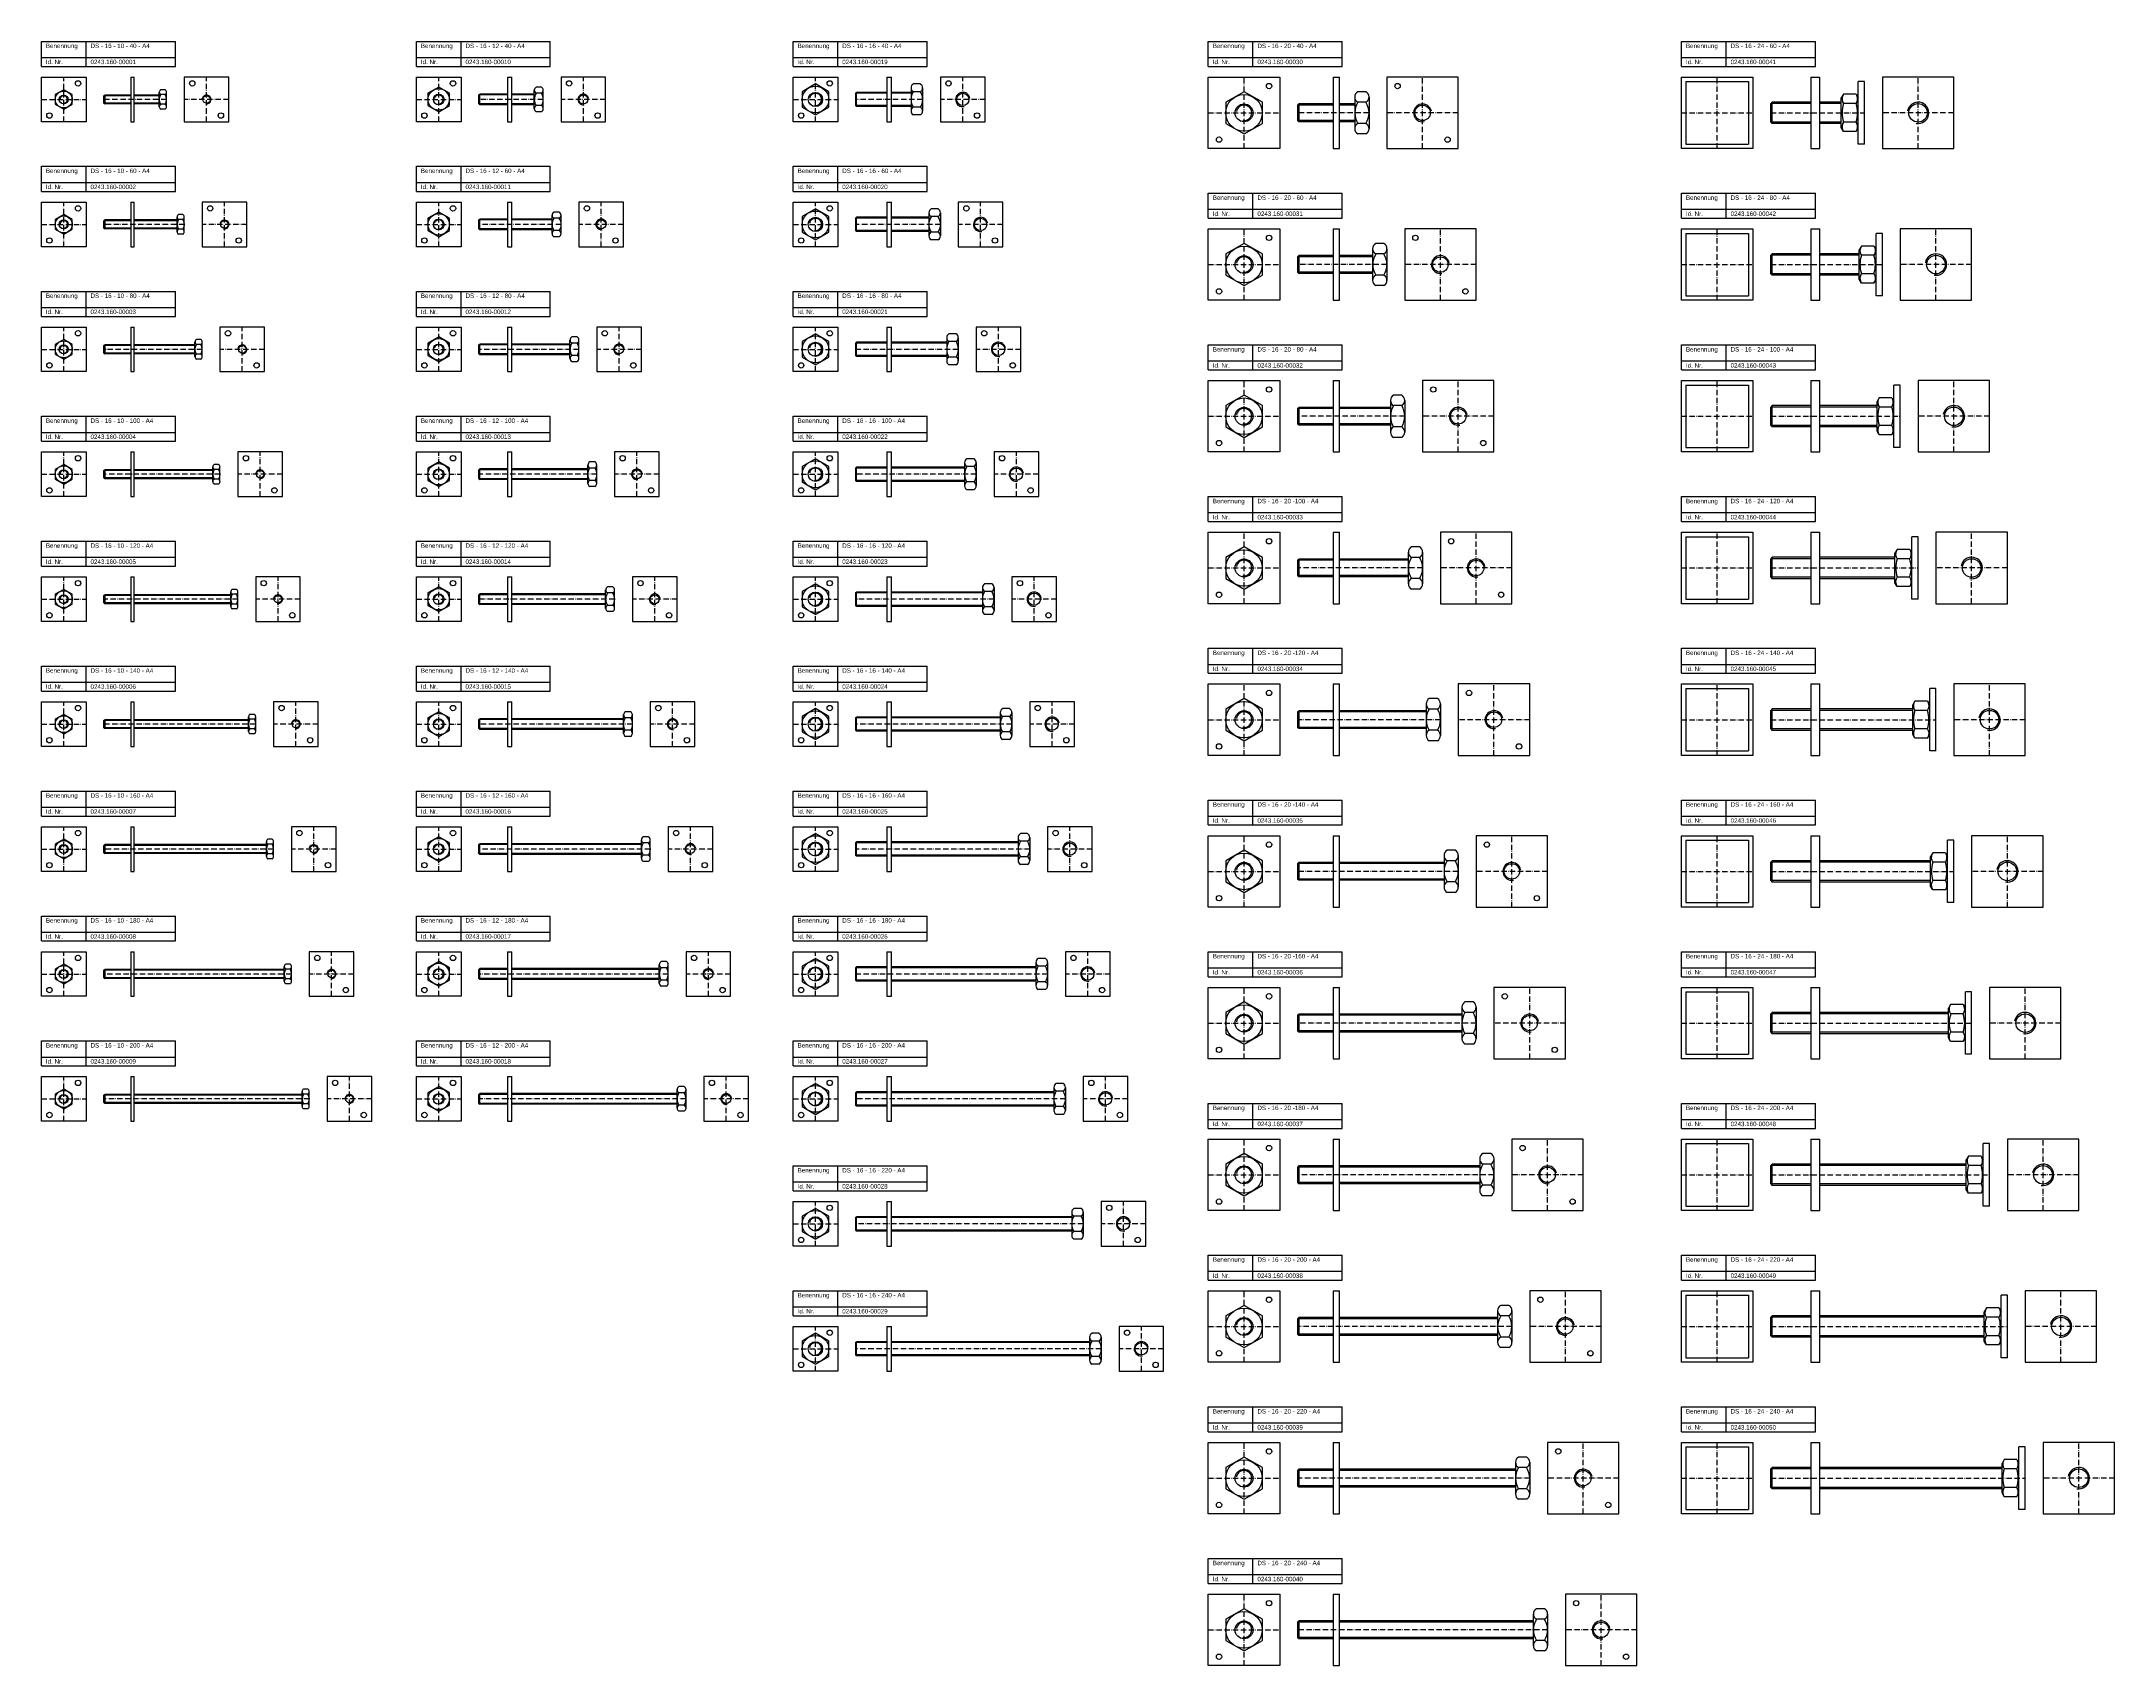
# Model space of a CAD drawing. Header units: millimetres. Extents: x 77 to 2399, y 1116 to 2936.
import ezdxf

# ---------------------------------------------------------------- set-up
doc = ezdxf.new("R2010")
doc.units = ezdxf.units.MM
doc.header["$LTSCALE"] = 0.5
doc.linetypes.add('achse', pattern=[18, 12, -3, 0, -3])
doc.layers.add('HALFEN', color=2, linetype='CONTINUOUS')
doc.styles.add('ARIAL50', font='ARIAL.TTF', dxfattribs={"height": 5})

msp = doc.modelspace()

# ---------------------------------------------------------------- linework, layer by layer
at = {"layer": 'HALFEN'}
for p, q in [((77.2, 2936.2), (227.2, 2936.2)), ((77.2, 2908.2), (77.2, 2936.2)), ((127.2, 2908.2), (127.2, 2936.2)), ((227.2, 2908.2), (227.2, 2936.2)), ((497.2, 2936.2), (647.2, 2936.2)), ((497.2, 2908.2), (497.2, 2936.2)), ((547.2, 2908.2), (547.2, 2936.2)), ((647.2, 2908.2), (647.2, 2936.2)), ((919.2, 2936.2), (1069.2, 2936.2)), ((919.2, 2908.2), (919.2, 2936.2)), ((969.2, 2908.2), (969.2, 2936.2)), ((1069.2, 2908.2), (1069.2, 2936.2)), ((1384.2, 2936.2), (1534.2, 2936.2)), ((1384.2, 2908.2), (1384.2, 2936.2)), ((1434.2, 2908.2), (1434.2, 2936.2)), ((1534.2, 2908.2), (1534.2, 2936.2)), ((1914.2, 2936.2), (2064.2, 2936.2)), ((1914.2, 2908.2), (1914.2, 2936.2)), ((1964.2, 2908.2), (1964.2, 2936.2)), ((2064.2, 2908.2), (2064.2, 2936.2)), ((77.2, 2918.2), (227.2, 2918.2)), ((77.2, 2908.2), (227.2, 2908.2)), ((497.2, 2918.2), (647.2, 2918.2)), ((497.2, 2908.2), (647.2, 2908.2)), ((919.2, 2918.2), (1069.2, 2918.2)), ((919.2, 2908.2), (1069.2, 2908.2)), ((1384.2, 2918.2), (1534.2, 2918.2)), ((1384.2, 2908.2), (1534.2, 2908.2)), ((1914.2, 2918.2), (2064.2, 2918.2)), ((1914.2, 2908.2), (2064.2, 2908.2)), ((77.2, 2896.2), (127.2, 2896.2)), ((77.2, 2846.2), (77.2, 2896.2)), ((102.2, 2882.2), (92.7, 2876.7)), ((111.7, 2876.7), (102.2, 2882.2)), ((127.2, 2896.2), (127.2, 2846.2)), ((177.2, 2896.2), (181.2, 2896.2)), ((177.2, 2896.2), (177.2, 2846.2)), ((181.2, 2846.2), (181.2, 2896.2)), ((209.2, 2863), (209.2, 2879.5)), ((215.7, 2882.2), (210.8, 2882.2)), ((217.2, 2863), (217.2, 2879.5)), ((287.2, 2896.2), (237.2, 2896.2)), ((237.2, 2896.2), (237.2, 2846.2)), ((287.2, 2846.2), (287.2, 2896.2)), ((497.2, 2896.2), (547.2, 2896.2)), ((497.2, 2846.2), (497.2, 2896.2)), ((547.2, 2896.2), (547.2, 2846.2)), ((599.2, 2896.2), (604.2, 2896.2)), ((599.2, 2896.2), (599.2, 2846.2)), ((604.2, 2846.2), (604.2, 2896.2)), ((629.2, 2860.9), (629.2, 2881.6)), ((637.2, 2885.1), (631.2, 2885.1)), ((639.2, 2860.9), (639.2, 2881.6)), ((709.2, 2896.2), (659.2, 2896.2)), ((659.2, 2896.2), (659.2, 2846.2)), ((709.2, 2846.2), (709.2, 2896.2)), ((919.2, 2896.2), (969.2, 2896.2)), ((919.2, 2846.2), (919.2, 2896.2)), ((969.2, 2896.2), (969.2, 2846.2)), ((1024.2, 2896.2), (1029.2, 2896.2)), ((1024.2, 2896.2), (1024.2, 2846.2)), ((1029.2, 2846.2), (1029.2, 2896.2)), ((1051.2, 2884.2), (1051.2, 2858.3)), ((1061.7, 2888.6), (1053.7, 2888.6)), ((1061.7, 2879.9), (1053.7, 2879.9)), ((1064.2, 2884.2), (1064.2, 2858.3)), ((1134.2, 2896.2), (1084.2, 2896.2)), ((1084.2, 2896.2), (1084.2, 2846.2)), ((1134.2, 2846.2), (1134.2, 2896.2)), ((1384.2, 2816.2), (1384.2, 2896.2)), ((1384.2, 2896.2), (1464.2, 2896.2)), ((1464.2, 2896.2), (1464.2, 2816.2)), ((1524.2, 2896.2), (1524.2, 2816.2)), ((1524.2, 2896.2), (1531.2, 2896.2)), ((1531.2, 2816.2), (1531.2, 2896.2)), ((1560.8, 2879.9), (1551.7, 2879.9)), ((1664.2, 2896.2), (1584.2, 2896.2)), ((1584.2, 2896.2), (1584.2, 2816.2)), ((1664.2, 2816.2), (1664.2, 2896.2)), ((1914.2, 2816.2), (1914.2, 2896.2)), ((1914.2, 2896.2), (1994.2, 2896.2)), ((1919.2, 2891.2), (1919.2, 2821.2)), ((1919.2, 2891.2), (1989.2, 2891.2)), ((1989.2, 2891.2), (1989.2, 2821.2)), ((1994.2, 2896.2), (1994.2, 2816.2)), ((2059.2, 2896.2), (2059.2, 2816.2)), ((2059.2, 2896.2), (2069.2, 2896.2)), ((2069.2, 2816.2), (2069.2, 2896.2)), ((2119.2, 2891.2), (2112.2, 2891.2)), ((2112.2, 2821.2), (2112.2, 2891.2)), ((2119.2, 2821.2), (2119.2, 2891.2)), ((2139.2, 2896.2), (2139.2, 2816.2)), ((2219.2, 2896.2), (2139.2, 2896.2)), ((2219.2, 2816.2), (2219.2, 2896.2)), ((92.7, 2876.7), (92.7, 2865.8)), ((92.7, 2865.8), (102.2, 2860.3)), ((102.2, 2860.3), (111.7, 2865.8)), ((111.7, 2865.8), (111.7, 2876.7)), ((147.2, 2875.4), (148.1, 2876.2)), ((177.2, 2875.4), (147.2, 2875.4)), ((147.2, 2867.1), (147.2, 2875.4)), ((177.2, 2867.1), (147.2, 2867.1)), ((147.2, 2867.1), (148.1, 2866.2)), ((177.2, 2876.2), (148.1, 2876.2)), ((148.1, 2876.2), (148.1, 2866.2)), ((177.2, 2866.2), (148.1, 2866.2)), ((209.2, 2876.2), (181.2, 2876.2)), ((209.2, 2875.4), (181.2, 2875.4)), ((209.2, 2867.1), (181.2, 2867.1)), ((209.2, 2866.2), (181.2, 2866.2)), ((215.7, 2876.7), (210.8, 2876.7)), ((215.7, 2865.8), (210.8, 2865.8)), ((215.7, 2860.3), (210.8, 2860.3)), ((567.2, 2876.3), (568.2, 2877.2)), ((599.2, 2876.3), (567.2, 2876.3)), ((567.2, 2866.2), (567.2, 2876.3)), ((599.2, 2866.2), (567.2, 2866.2)), ((567.2, 2866.2), (568.2, 2865.2)), ((599.2, 2877.2), (568.2, 2877.2)), ((568.2, 2865.2), (568.2, 2877.2)), ((599.2, 2865.2), (568.2, 2865.2)), ((629.2, 2877.2), (604.2, 2877.2)), ((629.2, 2876.3), (604.2, 2876.3)), ((629.2, 2866.2), (604.2, 2866.2)), ((629.2, 2865.2), (604.2, 2865.2)), ((637.2, 2878.2), (631.2, 2878.2)), ((637.2, 2864.3), (631.2, 2864.3)), ((637.2, 2857.4), (631.2, 2857.4)), ((989.2, 2878.2), (990.3, 2879.2)), ((1024.2, 2878.2), (989.2, 2878.2)), ((989.2, 2878.2), (989.2, 2864.3)), ((1024.2, 2864.3), (989.2, 2864.3)), ((989.2, 2864.3), (990.3, 2863.2)), ((1024.2, 2879.2), (990.3, 2879.2)), ((990.3, 2863.2), (990.3, 2879.2)), ((1024.2, 2863.2), (990.3, 2863.2)), ((1051.2, 2879.2), (1029.2, 2879.2)), ((1051.2, 2878.2), (1029.2, 2878.2)), ((1051.2, 2864.3), (1029.2, 2864.3)), ((1051.2, 2863.2), (1029.2, 2863.2)), ((1061.7, 2862.6), (1053.7, 2862.6)), ((1484.2, 2864.9), (1485.6, 2866.2)), ((1524.2, 2864.9), (1484.2, 2864.9)), ((1484.2, 2864.9), (1484.2, 2847.6)), ((1524.2, 2866.2), (1485.6, 2866.2)), ((1485.6, 2866.2), (1485.6, 2846.2)), ((1548.2, 2866.2), (1531.2, 2866.2)), ((1548.2, 2864.9), (1531.2, 2864.9)), ((1548.2, 2874), (1548.2, 2838.5)), ((1560.8, 2868.1), (1551.7, 2868.1)), ((1564.2, 2874), (1564.2, 2838.5)), ((2015.9, 2868.2), (2014.2, 2866.6)), ((2059.2, 2866.6), (2014.2, 2866.6)), ((2014.2, 2845.9), (2014.2, 2866.6)), ((2059.2, 2868.2), (2015.9, 2868.2)), ((2015.9, 2844.2), (2015.9, 2868.2)), ((2093.2, 2868.2), (2069.2, 2868.2)), ((2093.2, 2866.6), (2069.2, 2866.6)), ((2095.7, 2877), (2093.2, 2872.9)), ((2093.2, 2839.7), (2093.2, 2872.9)), ((2109.8, 2877), (2095.7, 2877)), ((2109.8, 2866.6), (2095.7, 2866.6)), ((2109.8, 2877), (2112.2, 2872.9)), ((127.2, 2846.2), (77.2, 2846.2)), ((177.2, 2846.2), (181.2, 2846.2)), ((237.2, 2846.2), (287.2, 2846.2)), ((547.2, 2846.2), (497.2, 2846.2)), ((599.2, 2846.2), (604.2, 2846.2)), ((659.2, 2846.2), (709.2, 2846.2)), ((969.2, 2846.2), (919.2, 2846.2)), ((1024.2, 2846.2), (1029.2, 2846.2)), ((1061.7, 2853.9), (1053.7, 2853.9)), ((1084.2, 2846.2), (1134.2, 2846.2)), ((1524.2, 2847.6), (1484.2, 2847.6)), ((1485.6, 2846.2), (1484.2, 2847.6)), ((1524.2, 2846.2), (1485.6, 2846.2)), ((1548.2, 2847.6), (1531.2, 2847.6)), ((1548.2, 2846.2), (1531.2, 2846.2)), ((1560.8, 2844.4), (1551.7, 2844.4)), ((2014.2, 2845.9), (2015.9, 2844.2)), ((2059.2, 2845.9), (2014.2, 2845.9)), ((2059.2, 2844.2), (2015.9, 2844.2)), ((2093.2, 2845.9), (2069.2, 2845.9)), ((2093.2, 2844.2), (2069.2, 2844.2)), ((2095.7, 2835.5), (2093.2, 2839.7)), ((2109.8, 2845.9), (2095.7, 2845.9)), ((2109.8, 2835.5), (2095.7, 2835.5)), ((2109.8, 2835.5), (2112.2, 2839.7)), ((1464.2, 2816.2), (1384.2, 2816.2)), ((1524.2, 2816.2), (1531.2, 2816.2)), ((1560.8, 2832.6), (1551.7, 2832.6)), ((1584.2, 2816.2), (1664.2, 2816.2)), ((1994.2, 2816.2), (1914.2, 2816.2)), ((1919.2, 2821.2), (1989.2, 2821.2)), ((2059.2, 2816.2), (2069.2, 2816.2)), ((2119.2, 2821.2), (2112.2, 2821.2)), ((2139.2, 2816.2), (2219.2, 2816.2)), ((77.2, 2796.3), (227.2, 2796.3)), ((77.2, 2768.2), (77.2, 2796.3)), ((127.2, 2768.2), (127.2, 2796.3)), ((227.2, 2768.2), (227.2, 2796.3)), ((497.2, 2796.3), (647.2, 2796.3)), ((497.2, 2768.2), (497.2, 2796.3)), ((547.2, 2768.2), (547.2, 2796.3)), ((647.2, 2768.2), (647.2, 2796.3)), ((919.2, 2796.3), (1069.2, 2796.3)), ((919.2, 2768.2), (919.2, 2796.3)), ((969.2, 2768.2), (969.2, 2796.3)), ((1069.2, 2768.2), (1069.2, 2796.3)), ((77.2, 2778.2), (227.2, 2778.2)), ((77.2, 2768.2), (227.2, 2768.2)), ((497.2, 2778.2), (647.2, 2778.2)), ((497.2, 2768.2), (647.2, 2768.2)), ((919.2, 2778.2), (1069.2, 2778.2)), ((919.2, 2768.2), (1069.2, 2768.2)), ((1384.2, 2766.2), (1534.2, 2766.2)), ((1384.2, 2738.2), (1384.2, 2766.2)), ((1434.2, 2738.2), (1434.2, 2766.2)), ((1534.2, 2738.2), (1534.2, 2766.2)), ((1914.2, 2766.2), (2064.2, 2766.2)), ((1914.2, 2738.2), (1914.2, 2766.2)), ((1964.2, 2738.2), (1964.2, 2766.2)), ((2064.2, 2738.2), (2064.2, 2766.2)), ((77.2, 2756.2), (127.2, 2756.2)), ((77.2, 2706.2), (77.2, 2756.2)), ((102.2, 2742.2), (92.7, 2736.7)), ((111.7, 2736.7), (102.2, 2742.2)), ((127.2, 2756.2), (127.2, 2706.2)), ((177.2, 2756.2), (177.2, 2706.2)), ((177.2, 2756.2), (181.2, 2756.2)), ((181.2, 2706.2), (181.2, 2756.2)), ((235.7, 2742.2), (230.8, 2742.2)), ((307.2, 2756.2), (257.2, 2756.2)), ((257.2, 2756.2), (257.2, 2706.2)), ((307.2, 2706.2), (307.2, 2756.2)), ((497.2, 2756.2), (547.2, 2756.2)), ((497.2, 2706.2), (497.2, 2756.2)), ((547.2, 2756.2), (547.2, 2706.2)), ((599.2, 2756.2), (599.2, 2706.2)), ((599.2, 2756.2), (604.2, 2756.2)), ((604.2, 2706.2), (604.2, 2756.2)), ((649.2, 2720.9), (649.2, 2741.6)), ((657.2, 2745.1), (651.2, 2745.1)), ((659.2, 2720.9), (659.2, 2741.6)), ((729.2, 2756.2), (679.2, 2756.2)), ((679.2, 2756.2), (679.2, 2706.2)), ((729.2, 2706.2), (729.2, 2756.2)), ((919.2, 2756.2), (969.2, 2756.2)), ((919.2, 2706.2), (919.2, 2756.2)), ((969.2, 2756.2), (969.2, 2706.2)), ((1024.2, 2756.2), (1024.2, 2706.2)), ((1024.2, 2756.2), (1029.2, 2756.2)), ((1029.2, 2706.2), (1029.2, 2756.2)), ((1071.2, 2744.2), (1071.2, 2718.3)), ((1081.7, 2748.6), (1073.7, 2748.6)), ((1084.2, 2744.2), (1084.2, 2718.3)), ((1154.2, 2756.2), (1104.2, 2756.2)), ((1104.2, 2756.2), (1104.2, 2706.2)), ((1154.2, 2706.2), (1154.2, 2756.2)), ((1384.2, 2748.2), (1534.2, 2748.2)), ((1914.2, 2748.2), (2064.2, 2748.2)), ((92.7, 2736.7), (92.7, 2725.8)), ((92.7, 2725.8), (102.2, 2720.3)), ((102.2, 2720.3), (111.7, 2725.8)), ((111.7, 2725.8), (111.7, 2736.7)), ((147.2, 2735.4), (148.1, 2736.2)), ((177.2, 2735.4), (147.2, 2735.4)), ((147.2, 2727.1), (147.2, 2735.4)), ((177.2, 2727.1), (147.2, 2727.1)), ((147.2, 2727.1), (148.1, 2726.2)), ((177.2, 2736.2), (148.1, 2736.2)), ((148.1, 2736.2), (148.1, 2726.2)), ((177.2, 2726.2), (148.1, 2726.2)), ((229.2, 2736.2), (181.2, 2736.2)), ((229.2, 2735.4), (181.2, 2735.4)), ((229.2, 2727.1), (181.2, 2727.1)), ((229.2, 2726.2), (181.2, 2726.2)), ((229.2, 2723), (229.2, 2739.5)), ((235.7, 2736.7), (230.8, 2736.7)), ((235.7, 2725.8), (230.8, 2725.8)), ((235.7, 2720.3), (230.8, 2720.3)), ((237.2, 2723), (237.2, 2739.5)), ((567.2, 2736.3), (568.2, 2737.2)), ((567.2, 2726.2), (567.2, 2736.3)), ((599.2, 2736.3), (567.2, 2736.3)), ((567.2, 2726.2), (568.2, 2725.2)), ((599.2, 2726.2), (567.2, 2726.2)), ((568.2, 2725.2), (568.2, 2737.2)), ((599.2, 2737.2), (568.2, 2737.2)), ((599.2, 2725.2), (568.2, 2725.2)), ((649.2, 2737.2), (604.2, 2737.2)), ((649.2, 2736.3), (604.2, 2736.3)), ((649.2, 2726.2), (604.2, 2726.2)), ((649.2, 2725.2), (604.2, 2725.2)), ((657.2, 2738.2), (651.2, 2738.2)), ((657.2, 2724.3), (651.2, 2724.3)), ((657.2, 2717.4), (651.2, 2717.4)), ((989.2, 2738.2), (990.3, 2739.2)), ((989.2, 2738.2), (989.2, 2724.3)), ((1024.2, 2738.2), (989.2, 2738.2)), ((989.2, 2724.3), (990.3, 2723.2)), ((1024.2, 2724.3), (989.2, 2724.3)), ((990.3, 2723.2), (990.3, 2739.2)), ((1024.2, 2739.2), (990.3, 2739.2)), ((1024.2, 2723.2), (990.3, 2723.2)), ((1071.2, 2739.2), (1029.2, 2739.2)), ((1071.2, 2738.2), (1029.2, 2738.2)), ((1071.2, 2724.3), (1029.2, 2724.3)), ((1071.2, 2723.2), (1029.2, 2723.2)), ((1081.7, 2739.9), (1073.7, 2739.9)), ((1081.7, 2722.6), (1073.7, 2722.6)), ((1384.2, 2738.2), (1534.2, 2738.2)), ((1384.2, 2726.2), (1464.2, 2726.2)), ((1384.2, 2646.2), (1384.2, 2726.2)), ((1464.2, 2726.2), (1464.2, 2646.2)), ((1524.2, 2726.2), (1524.2, 2646.2)), ((1524.2, 2726.2), (1531.2, 2726.2)), ((1531.2, 2646.2), (1531.2, 2726.2)), ((1684.2, 2726.2), (1604.2, 2726.2)), ((1604.2, 2726.2), (1604.2, 2646.2)), ((1684.2, 2646.2), (1684.2, 2726.2)), ((1914.2, 2738.2), (2064.2, 2738.2)), ((1914.2, 2726.2), (1994.2, 2726.2)), ((1914.2, 2646.2), (1914.2, 2726.2)), ((1919.2, 2721.2), (1919.2, 2651.2)), ((1919.2, 2721.2), (1989.2, 2721.2)), ((1989.2, 2721.2), (1989.2, 2651.2)), ((1994.2, 2726.2), (1994.2, 2646.2)), ((2059.2, 2726.2), (2059.2, 2646.2)), ((2059.2, 2726.2), (2069.2, 2726.2)), ((2069.2, 2646.2), (2069.2, 2726.2)), ((2139.2, 2721.2), (2132.2, 2721.2)), ((2132.2, 2651.2), (2132.2, 2721.2)), ((2139.2, 2651.2), (2139.2, 2721.2)), ((2239.2, 2726.2), (2159.2, 2726.2)), ((2159.2, 2726.2), (2159.2, 2646.2)), ((2239.2, 2646.2), (2239.2, 2726.2)), ((127.2, 2706.2), (77.2, 2706.2)), ((177.2, 2706.2), (181.2, 2706.2)), ((257.2, 2706.2), (307.2, 2706.2)), ((547.2, 2706.2), (497.2, 2706.2)), ((599.2, 2706.2), (604.2, 2706.2)), ((679.2, 2706.2), (729.2, 2706.2)), ((969.2, 2706.2), (919.2, 2706.2)), ((1024.2, 2706.2), (1029.2, 2706.2)), ((1081.7, 2713.9), (1073.7, 2713.9)), ((1104.2, 2706.2), (1154.2, 2706.2)), ((1484.2, 2694.9), (1485.6, 2696.2)), ((1484.2, 2694.9), (1484.2, 2677.6)), ((1524.2, 2694.9), (1484.2, 2694.9)), ((1485.6, 2696.2), (1485.6, 2676.2)), ((1524.2, 2696.2), (1485.6, 2696.2)), ((1568.2, 2696.2), (1531.2, 2696.2)), ((1568.2, 2694.9), (1531.2, 2694.9)), ((1568.2, 2704), (1568.2, 2668.5)), ((1580.8, 2709.9), (1571.7, 2709.9)), ((1580.8, 2698.1), (1571.7, 2698.1)), ((1584.2, 2704), (1584.2, 2668.5)), ((2015.9, 2698.2), (2014.2, 2696.6)), ((2014.2, 2675.9), (2014.2, 2696.6)), ((2059.2, 2696.6), (2014.2, 2696.6)), ((2059.2, 2698.2), (2015.9, 2698.2)), ((2015.9, 2674.2), (2015.9, 2698.2)), ((2113.2, 2698.2), (2069.2, 2698.2)), ((2113.2, 2696.6), (2069.2, 2696.6)), ((2115.7, 2707), (2113.2, 2702.9)), ((2113.2, 2669.7), (2113.2, 2702.9)), ((2129.8, 2707), (2115.7, 2707)), ((2129.8, 2696.6), (2115.7, 2696.6)), ((2129.8, 2707), (2132.2, 2702.9)), ((1485.6, 2676.2), (1484.2, 2677.6)), ((1524.2, 2677.6), (1484.2, 2677.6)), ((1524.2, 2676.2), (1485.6, 2676.2)), ((1568.2, 2677.6), (1531.2, 2677.6)), ((1568.2, 2676.2), (1531.2, 2676.2)), ((1580.8, 2674.4), (1571.7, 2674.4)), ((2014.2, 2675.9), (2015.9, 2674.2)), ((2059.2, 2675.9), (2014.2, 2675.9)), ((2059.2, 2674.2), (2015.9, 2674.2)), ((2113.2, 2675.9), (2069.2, 2675.9)), ((2113.2, 2674.2), (2069.2, 2674.2)), ((2129.8, 2675.9), (2115.7, 2675.9)), ((77.2, 2656.2), (227.2, 2656.2)), ((77.2, 2628.2), (77.2, 2656.2)), ((127.2, 2628.2), (127.2, 2656.2)), ((227.2, 2628.2), (227.2, 2656.2)), ((497.2, 2656.2), (647.2, 2656.2)), ((497.2, 2628.2), (497.2, 2656.2)), ((547.2, 2628.2), (547.2, 2656.2)), ((647.2, 2628.2), (647.2, 2656.2)), ((919.2, 2656.2), (1069.2, 2656.2)), ((919.2, 2628.2), (919.2, 2656.2)), ((969.2, 2628.2), (969.2, 2656.2)), ((1069.2, 2628.2), (1069.2, 2656.2)), ((1580.8, 2662.6), (1571.7, 2662.6)), ((1919.2, 2651.2), (1989.2, 2651.2)), ((2115.7, 2665.5), (2113.2, 2669.7)), ((2129.8, 2665.5), (2115.7, 2665.5)), ((2129.8, 2665.5), (2132.2, 2669.7)), ((2139.2, 2651.2), (2132.2, 2651.2)), ((77.2, 2638.2), (227.2, 2638.2)), ((77.2, 2628.2), (227.2, 2628.2)), ((497.2, 2638.2), (647.2, 2638.2)), ((497.2, 2628.2), (647.2, 2628.2)), ((919.2, 2638.2), (1069.2, 2638.2)), ((919.2, 2628.2), (1069.2, 2628.2)), ((1464.2, 2646.2), (1384.2, 2646.2)), ((1524.2, 2646.2), (1531.2, 2646.2)), ((1604.2, 2646.2), (1684.2, 2646.2)), ((1994.2, 2646.2), (1914.2, 2646.2)), ((2059.2, 2646.2), (2069.2, 2646.2)), ((2159.2, 2646.2), (2239.2, 2646.2)), ((77.2, 2566.2), (77.2, 2616.2)), ((77.2, 2616.2), (127.2, 2616.2)), ((102.2, 2602.2), (92.7, 2596.7)), ((111.7, 2596.7), (102.2, 2602.2)), ((127.2, 2616.2), (127.2, 2566.2)), ((177.2, 2616.2), (177.2, 2566.2)), ((177.2, 2616.2), (181.2, 2616.2)), ((181.2, 2566.2), (181.2, 2616.2)), ((255.7, 2602.2), (250.8, 2602.2)), ((327.2, 2616.2), (277.2, 2616.2)), ((277.2, 2616.2), (277.2, 2566.2)), ((327.2, 2566.2), (327.2, 2616.2)), ((497.2, 2566.2), (497.2, 2616.2)), ((497.2, 2616.2), (547.2, 2616.2)), ((547.2, 2616.2), (547.2, 2566.2)), ((599.2, 2616.2), (599.2, 2566.2)), ((599.2, 2616.2), (604.2, 2616.2)), ((604.2, 2566.2), (604.2, 2616.2)), ((669.2, 2580.9), (669.2, 2601.6)), ((677.2, 2605.1), (671.2, 2605.1)), ((679.2, 2580.9), (679.2, 2601.6)), ((699.2, 2616.2), (699.2, 2566.2)), ((749.2, 2616.2), (699.2, 2616.2)), ((749.2, 2566.2), (749.2, 2616.2)), ((919.2, 2616.2), (969.2, 2616.2)), ((919.2, 2566.2), (919.2, 2616.2)), ((969.2, 2616.2), (969.2, 2566.2)), ((1024.2, 2616.2), (1029.2, 2616.2)), ((1024.2, 2616.2), (1024.2, 2566.2)), ((1029.2, 2566.2), (1029.2, 2616.2)), ((1091.2, 2604.2), (1091.2, 2578.3)), ((1101.7, 2608.6), (1093.7, 2608.6)), ((1104.2, 2604.2), (1104.2, 2578.3)), ((1174.2, 2616.2), (1124.2, 2616.2)), ((1124.2, 2616.2), (1124.2, 2566.2)), ((1174.2, 2566.2), (1174.2, 2616.2)), ((92.7, 2596.7), (92.7, 2585.8)), ((92.7, 2585.8), (102.2, 2580.3)), ((102.2, 2580.3), (111.7, 2585.8)), ((111.7, 2585.8), (111.7, 2596.7)), ((147.2, 2595.4), (148.1, 2596.2)), ((177.2, 2595.4), (147.2, 2595.4)), ((147.2, 2587.1), (147.2, 2595.4)), ((177.2, 2587.1), (147.2, 2587.1)), ((147.2, 2587.1), (148.1, 2586.2)), ((177.2, 2596.2), (148.1, 2596.2)), ((148.1, 2596.2), (148.1, 2586.2)), ((177.2, 2586.2), (148.1, 2586.2)), ((249.2, 2596.2), (181.2, 2596.2)), ((249.2, 2595.4), (181.2, 2595.4)), ((249.2, 2587.1), (181.2, 2587.1)), ((249.2, 2586.2), (181.2, 2586.2)), ((249.2, 2583), (249.2, 2599.5)), ((255.7, 2596.7), (250.8, 2596.7)), ((255.7, 2585.8), (250.8, 2585.8)), ((255.7, 2580.3), (250.8, 2580.3)), ((257.2, 2583), (257.2, 2599.5)), ((567.2, 2596.3), (568.2, 2597.2)), ((567.2, 2586.2), (567.2, 2596.3)), ((599.2, 2596.3), (567.2, 2596.3)), ((599.2, 2586.2), (567.2, 2586.2)), ((567.2, 2586.2), (568.2, 2585.2)), ((568.2, 2585.2), (568.2, 2597.2)), ((599.2, 2597.2), (568.2, 2597.2)), ((599.2, 2585.2), (568.2, 2585.2)), ((669.2, 2597.2), (604.2, 2597.2)), ((669.2, 2596.3), (604.2, 2596.3)), ((669.2, 2586.2), (604.2, 2586.2)), ((669.2, 2585.2), (604.2, 2585.2)), ((677.2, 2598.2), (671.2, 2598.2)), ((677.2, 2584.3), (671.2, 2584.3)), ((989.2, 2598.2), (990.3, 2599.2)), ((989.2, 2598.2), (989.2, 2584.3)), ((1024.2, 2598.2), (989.2, 2598.2)), ((1024.2, 2584.3), (989.2, 2584.3)), ((989.2, 2584.3), (990.3, 2583.2)), ((990.3, 2583.2), (990.3, 2599.2)), ((1024.2, 2599.2), (990.3, 2599.2)), ((1024.2, 2583.2), (990.3, 2583.2)), ((1091.2, 2599.2), (1029.2, 2599.2)), ((1091.2, 2598.2), (1029.2, 2598.2)), ((1091.2, 2584.3), (1029.2, 2584.3)), ((1091.2, 2583.2), (1029.2, 2583.2)), ((1101.7, 2599.9), (1093.7, 2599.9)), ((1101.7, 2582.6), (1093.7, 2582.6)), ((1384.2, 2596.2), (1534.2, 2596.2)), ((1384.2, 2568.2), (1384.2, 2596.2)), ((1384.2, 2578.2), (1534.2, 2578.2)), ((1434.2, 2568.2), (1434.2, 2596.2)), ((1534.2, 2568.2), (1534.2, 2596.2)), ((1914.2, 2596.2), (2064.2, 2596.2)), ((1914.2, 2568.2), (1914.2, 2596.2)), ((1914.2, 2578.2), (2064.2, 2578.2)), ((1964.2, 2568.2), (1964.2, 2596.2)), ((2064.2, 2568.2), (2064.2, 2596.2)), ((127.2, 2566.2), (77.2, 2566.2)), ((177.2, 2566.2), (181.2, 2566.2)), ((277.2, 2566.2), (327.2, 2566.2)), ((547.2, 2566.2), (497.2, 2566.2)), ((599.2, 2566.2), (604.2, 2566.2)), ((677.2, 2577.4), (671.2, 2577.4)), ((699.2, 2566.2), (749.2, 2566.2)), ((969.2, 2566.2), (919.2, 2566.2)), ((1024.2, 2566.2), (1029.2, 2566.2)), ((1101.7, 2573.9), (1093.7, 2573.9)), ((1124.2, 2566.2), (1174.2, 2566.2)), ((1384.2, 2568.2), (1534.2, 2568.2)), ((1384.2, 2556.2), (1464.2, 2556.2)), ((1384.2, 2476.2), (1384.2, 2556.2)), ((1464.2, 2556.2), (1464.2, 2476.2)), ((1524.2, 2556.2), (1524.2, 2476.2)), ((1524.2, 2556.2), (1531.2, 2556.2)), ((1531.2, 2476.2), (1531.2, 2556.2)), ((1704.2, 2556.2), (1624.2, 2556.2)), ((1624.2, 2556.2), (1624.2, 2476.2)), ((1704.2, 2476.2), (1704.2, 2556.2)), ((1914.2, 2568.2), (2064.2, 2568.2)), ((1914.2, 2556.2), (1994.2, 2556.2)), ((1914.2, 2476.2), (1914.2, 2556.2)), ((1994.2, 2556.2), (1994.2, 2476.2)), ((2059.2, 2556.2), (2059.2, 2476.2)), ((2059.2, 2556.2), (2069.2, 2556.2)), ((2069.2, 2476.2), (2069.2, 2556.2)), ((2259.2, 2556.2), (2179.2, 2556.2)), ((2179.2, 2556.2), (2179.2, 2476.2)), ((2259.2, 2476.2), (2259.2, 2556.2)), ((1588.2, 2534), (1588.2, 2498.5)), ((1600.8, 2539.9), (1591.7, 2539.9)), ((1604.2, 2534), (1604.2, 2498.5)), ((1919.2, 2551.2), (1989.2, 2551.2)), ((1919.2, 2551.2), (1919.2, 2481.2)), ((1989.2, 2551.2), (1989.2, 2481.2)), ((2135.7, 2537), (2133.2, 2532.9)), ((2133.2, 2499.7), (2133.2, 2532.9)), ((2149.8, 2537), (2135.7, 2537)), ((2149.8, 2537), (2152.2, 2532.9)), ((2159.2, 2551.2), (2152.2, 2551.2)), ((2152.2, 2481.2), (2152.2, 2551.2)), ((2159.2, 2481.2), (2159.2, 2551.2)), ((77.2, 2516.2), (227.2, 2516.2)), ((77.2, 2488.2), (77.2, 2516.2)), ((127.2, 2488.2), (127.2, 2516.2)), ((227.2, 2488.2), (227.2, 2516.2)), ((497.2, 2516.2), (647.2, 2516.2)), ((497.2, 2488.2), (497.2, 2516.2)), ((547.2, 2488.2), (547.2, 2516.2)), ((647.2, 2488.2), (647.2, 2516.2)), ((919.2, 2516.2), (1069.2, 2516.2)), ((919.2, 2488.2), (919.2, 2516.2)), ((969.2, 2488.2), (969.2, 2516.2)), ((1069.2, 2488.2), (1069.2, 2516.2)), ((1484.2, 2524.9), (1485.6, 2526.2)), ((1524.2, 2524.9), (1484.2, 2524.9)), ((1484.2, 2524.9), (1484.2, 2507.6)), ((1524.2, 2526.2), (1485.6, 2526.2)), ((1485.6, 2526.2), (1485.6, 2506.2)), ((1588.2, 2526.2), (1531.2, 2526.2)), ((1588.2, 2524.9), (1531.2, 2524.9)), ((1600.8, 2528.1), (1591.7, 2528.1)), ((2015.9, 2528.2), (2014.2, 2526.6)), ((2059.2, 2526.6), (2014.2, 2526.6)), ((2014.2, 2505.9), (2014.2, 2526.6)), ((2059.2, 2528.2), (2015.9, 2528.2)), ((2015.9, 2504.2), (2015.9, 2528.2)), ((2133.2, 2528.2), (2069.2, 2528.2)), ((2133.2, 2526.6), (2069.2, 2526.6)), ((2149.8, 2526.6), (2135.7, 2526.6)), ((77.2, 2498.2), (227.2, 2498.2)), ((77.2, 2488.2), (227.2, 2488.2)), ((497.2, 2498.2), (647.2, 2498.2)), ((497.2, 2488.2), (647.2, 2488.2)), ((919.2, 2498.2), (1069.2, 2498.2)), ((919.2, 2488.2), (1069.2, 2488.2)), ((1524.2, 2507.6), (1484.2, 2507.6)), ((1485.6, 2506.2), (1484.2, 2507.6)), ((1524.2, 2506.2), (1485.6, 2506.2)), ((1588.2, 2507.6), (1531.2, 2507.6)), ((1588.2, 2506.2), (1531.2, 2506.2)), ((1600.8, 2504.4), (1591.7, 2504.4)), ((1600.8, 2492.6), (1591.7, 2492.6)), ((2059.2, 2505.9), (2014.2, 2505.9)), ((2014.2, 2505.9), (2015.9, 2504.2)), ((2059.2, 2504.2), (2015.9, 2504.2)), ((2133.2, 2505.9), (2069.2, 2505.9)), ((2133.2, 2504.2), (2069.2, 2504.2)), ((2135.7, 2495.5), (2133.2, 2499.7)), ((2149.8, 2505.9), (2135.7, 2505.9)), ((2149.8, 2495.5), (2135.7, 2495.5)), ((2149.8, 2495.5), (2152.2, 2499.7)), ((77.2, 2426.2), (77.2, 2476.2)), ((77.2, 2476.2), (127.2, 2476.2)), ((102.2, 2462.2), (92.7, 2456.7)), ((111.7, 2456.7), (102.2, 2462.2)), ((127.2, 2476.2), (127.2, 2426.2)), ((177.2, 2476.2), (177.2, 2426.2)), ((177.2, 2476.2), (181.2, 2476.2)), ((181.2, 2426.2), (181.2, 2476.2)), ((275.7, 2462.2), (270.8, 2462.2)), ((347.2, 2476.2), (297.2, 2476.2)), ((297.2, 2476.2), (297.2, 2426.2)), ((347.2, 2426.2), (347.2, 2476.2)), ((497.2, 2426.2), (497.2, 2476.2)), ((497.2, 2476.2), (547.2, 2476.2)), ((547.2, 2476.2), (547.2, 2426.2)), ((599.2, 2476.2), (599.2, 2426.2)), ((599.2, 2476.2), (604.2, 2476.2)), ((604.2, 2426.2), (604.2, 2476.2)), ((689.2, 2440.9), (689.2, 2461.6)), ((697.2, 2465.1), (691.2, 2465.1)), ((699.2, 2440.9), (699.2, 2461.6)), ((719.2, 2476.2), (719.2, 2426.2)), ((769.2, 2476.2), (719.2, 2476.2)), ((769.2, 2426.2), (769.2, 2476.2)), ((919.2, 2476.2), (969.2, 2476.2)), ((919.2, 2426.2), (919.2, 2476.2)), ((969.2, 2476.2), (969.2, 2426.2)), ((1024.2, 2476.2), (1029.2, 2476.2)), ((1024.2, 2476.2), (1024.2, 2426.2)), ((1029.2, 2426.2), (1029.2, 2476.2)), ((1111.2, 2464.2), (1111.2, 2438.3)), ((1121.7, 2468.6), (1113.7, 2468.6)), ((1124.2, 2464.2), (1124.2, 2438.3)), ((1194.2, 2476.2), (1144.2, 2476.2)), ((1144.2, 2476.2), (1144.2, 2426.2)), ((1194.2, 2426.2), (1194.2, 2476.2)), ((1464.2, 2476.2), (1384.2, 2476.2)), ((1524.2, 2476.2), (1531.2, 2476.2)), ((1624.2, 2476.2), (1704.2, 2476.2)), ((1994.2, 2476.2), (1914.2, 2476.2)), ((1919.2, 2481.2), (1989.2, 2481.2)), ((2059.2, 2476.2), (2069.2, 2476.2)), ((2159.2, 2481.2), (2152.2, 2481.2)), ((2179.2, 2476.2), (2259.2, 2476.2)), ((92.7, 2456.7), (92.7, 2445.8)), ((92.7, 2445.8), (102.2, 2440.3)), ((102.2, 2440.3), (111.7, 2445.8)), ((111.7, 2445.8), (111.7, 2456.7)), ((147.2, 2455.4), (148.1, 2456.2)), ((177.2, 2455.4), (147.2, 2455.4)), ((147.2, 2447.1), (147.2, 2455.4)), ((177.2, 2447.1), (147.2, 2447.1)), ((147.2, 2447.1), (148.1, 2446.2)), ((177.2, 2456.2), (148.1, 2456.2)), ((148.1, 2456.2), (148.1, 2446.2)), ((177.2, 2446.2), (148.1, 2446.2)), ((269.2, 2456.2), (181.2, 2456.2)), ((269.2, 2455.4), (181.2, 2455.4)), ((269.2, 2447.1), (181.2, 2447.1)), ((269.2, 2446.2), (181.2, 2446.2)), ((269.2, 2443), (269.2, 2459.5)), ((275.7, 2456.7), (270.8, 2456.7)), ((275.7, 2445.8), (270.8, 2445.8)), ((275.7, 2440.3), (270.8, 2440.3)), ((277.2, 2443), (277.2, 2459.5)), ((567.2, 2456.3), (568.2, 2457.2)), ((567.2, 2446.2), (567.2, 2456.3)), ((599.2, 2456.3), (567.2, 2456.3)), ((599.2, 2446.2), (567.2, 2446.2)), ((567.2, 2446.2), (568.2, 2445.2)), ((568.2, 2445.2), (568.2, 2457.2)), ((599.2, 2457.2), (568.2, 2457.2)), ((599.2, 2445.2), (568.2, 2445.2)), ((689.2, 2457.2), (604.2, 2457.2)), ((689.2, 2456.3), (604.2, 2456.3)), ((689.2, 2446.2), (604.2, 2446.2)), ((689.2, 2445.2), (604.2, 2445.2)), ((697.2, 2458.2), (691.2, 2458.2)), ((697.2, 2444.3), (691.2, 2444.3)), ((989.2, 2458.2), (990.3, 2459.2)), ((989.2, 2458.2), (989.2, 2444.3)), ((1024.2, 2458.2), (989.2, 2458.2)), ((1024.2, 2444.3), (989.2, 2444.3)), ((989.2, 2444.3), (990.3, 2443.2)), ((990.3, 2443.2), (990.3, 2459.2)), ((1024.2, 2459.2), (990.3, 2459.2)), ((1024.2, 2443.2), (990.3, 2443.2)), ((1111.2, 2459.2), (1029.2, 2459.2)), ((1111.2, 2458.2), (1029.2, 2458.2)), ((1111.2, 2444.3), (1029.2, 2444.3)), ((1111.2, 2443.2), (1029.2, 2443.2)), ((1121.7, 2459.9), (1113.7, 2459.9)), ((1121.7, 2442.6), (1113.7, 2442.6)), ((127.2, 2426.2), (77.2, 2426.2)), ((177.2, 2426.2), (181.2, 2426.2)), ((297.2, 2426.2), (347.2, 2426.2)), ((547.2, 2426.2), (497.2, 2426.2)), ((599.2, 2426.2), (604.2, 2426.2)), ((697.2, 2437.4), (691.2, 2437.4)), ((719.2, 2426.2), (769.2, 2426.2)), ((969.2, 2426.2), (919.2, 2426.2)), ((1024.2, 2426.2), (1029.2, 2426.2)), ((1121.7, 2433.9), (1113.7, 2433.9)), ((1144.2, 2426.2), (1194.2, 2426.2)), ((1384.2, 2426.2), (1534.2, 2426.2)), ((1384.2, 2398.2), (1384.2, 2426.2)), ((1434.2, 2398.2), (1434.2, 2426.2)), ((1534.2, 2398.2), (1534.2, 2426.2)), ((1914.2, 2426.2), (2064.2, 2426.2)), ((1914.2, 2398.2), (1914.2, 2426.2)), ((1964.2, 2398.2), (1964.2, 2426.2)), ((2064.2, 2398.2), (2064.2, 2426.2)), ((1384.2, 2408.2), (1534.2, 2408.2)), ((1384.2, 2398.2), (1534.2, 2398.2)), ((1914.2, 2408.2), (2064.2, 2408.2)), ((1914.2, 2398.2), (2064.2, 2398.2)), ((77.2, 2376.2), (227.2, 2376.2)), ((77.2, 2348.2), (77.2, 2376.2)), ((127.2, 2348.2), (127.2, 2376.2)), ((227.2, 2348.2), (227.2, 2376.2)), ((497.2, 2376.2), (647.2, 2376.2)), ((497.2, 2348.2), (497.2, 2376.2)), ((547.2, 2348.2), (547.2, 2376.2)), ((647.2, 2348.2), (647.2, 2376.2)), ((919.2, 2376.2), (1069.2, 2376.2)), ((919.2, 2348.2), (919.2, 2376.2)), ((969.2, 2348.2), (969.2, 2376.2)), ((1069.2, 2348.2), (1069.2, 2376.2)), ((1384.2, 2386.2), (1464.2, 2386.2)), ((1384.2, 2306.2), (1384.2, 2386.2)), ((1464.2, 2386.2), (1464.2, 2306.2)), ((1524.2, 2386.2), (1524.2, 2306.2)), ((1524.2, 2386.2), (1531.2, 2386.2)), ((1531.2, 2306.2), (1531.2, 2386.2)), ((1620.8, 2369.9), (1611.7, 2369.9)), ((1724.2, 2386.2), (1644.2, 2386.2)), ((1644.2, 2386.2), (1644.2, 2306.2)), ((1724.2, 2306.2), (1724.2, 2386.2)), ((1914.2, 2386.2), (1994.2, 2386.2)), ((1914.2, 2306.2), (1914.2, 2386.2)), ((1919.2, 2381.2), (1989.2, 2381.2)), ((1919.2, 2381.2), (1919.2, 2311.2)), ((1989.2, 2381.2), (1989.2, 2311.2)), ((1994.2, 2386.2), (1994.2, 2306.2)), ((2059.2, 2386.2), (2059.2, 2306.2)), ((2059.2, 2386.2), (2069.2, 2386.2)), ((2069.2, 2306.2), (2069.2, 2386.2)), ((2172.2, 2311.2), (2172.2, 2381.2)), ((2179.2, 2381.2), (2172.2, 2381.2)), ((2179.2, 2311.2), (2179.2, 2381.2)), ((2279.2, 2386.2), (2199.2, 2386.2)), ((2199.2, 2386.2), (2199.2, 2306.2)), ((2279.2, 2306.2), (2279.2, 2386.2)), ((77.2, 2358.2), (227.2, 2358.2)), ((77.2, 2348.2), (227.2, 2348.2)), ((497.2, 2358.2), (647.2, 2358.2)), ((497.2, 2348.2), (647.2, 2348.2)), ((919.2, 2358.2), (1069.2, 2358.2)), ((919.2, 2348.2), (1069.2, 2348.2)), ((1484.2, 2354.9), (1485.6, 2356.2)), ((1524.2, 2354.9), (1484.2, 2354.9)), ((1484.2, 2354.9), (1484.2, 2337.6)), ((1524.2, 2356.2), (1485.6, 2356.2)), ((1485.6, 2356.2), (1485.6, 2336.2)), ((1608.2, 2356.2), (1531.2, 2356.2)), ((1608.2, 2354.9), (1531.2, 2354.9)), ((1608.2, 2364), (1608.2, 2328.5)), ((1620.8, 2358.1), (1611.7, 2358.1)), ((1624.2, 2364), (1624.2, 2328.5)), ((2015.9, 2358.2), (2014.2, 2356.6)), ((2059.2, 2356.6), (2014.2, 2356.6)), ((2014.2, 2335.9), (2014.2, 2356.6)), ((2059.2, 2358.2), (2015.9, 2358.2)), ((2015.9, 2334.2), (2015.9, 2358.2)), ((2153.2, 2358.2), (2069.2, 2358.2)), ((2153.2, 2356.6), (2069.2, 2356.6)), ((2155.7, 2367), (2153.2, 2362.8)), ((2153.2, 2329.7), (2153.2, 2362.8)), ((2169.8, 2367), (2155.7, 2367)), ((2169.8, 2356.6), (2155.7, 2356.6)), ((2169.8, 2367), (2172.2, 2362.8)), ((77.2, 2286.2), (77.2, 2336.2)), ((77.2, 2336.2), (127.2, 2336.2)), ((102.2, 2322.2), (92.7, 2316.7)), ((111.7, 2316.7), (102.2, 2322.2)), ((127.2, 2336.2), (127.2, 2286.2)), ((177.2, 2336.2), (177.2, 2286.2)), ((177.2, 2336.2), (181.2, 2336.2)), ((181.2, 2286.2), (181.2, 2336.2)), ((295.7, 2322.2), (290.8, 2322.2)), ((367.2, 2336.2), (317.2, 2336.2)), ((317.2, 2336.2), (317.2, 2286.2)), ((367.2, 2286.2), (367.2, 2336.2)), ((497.2, 2286.2), (497.2, 2336.2)), ((497.2, 2336.2), (547.2, 2336.2)), ((547.2, 2336.2), (547.2, 2286.2)), ((599.2, 2336.2), (599.2, 2286.2)), ((599.2, 2336.2), (604.2, 2336.2)), ((604.2, 2286.2), (604.2, 2336.2)), ((717.2, 2325.1), (711.2, 2325.1)), ((739.2, 2336.2), (739.2, 2286.2)), ((789.2, 2336.2), (739.2, 2336.2)), ((789.2, 2286.2), (789.2, 2336.2)), ((919.2, 2336.2), (969.2, 2336.2)), ((919.2, 2286.2), (919.2, 2336.2)), ((969.2, 2336.2), (969.2, 2286.2)), ((1024.2, 2336.2), (1029.2, 2336.2)), ((1024.2, 2336.2), (1024.2, 2286.2)), ((1029.2, 2286.2), (1029.2, 2336.2)), ((1131.2, 2324.2), (1131.2, 2298.3)), ((1141.7, 2328.6), (1133.7, 2328.6)), ((1144.2, 2324.2), (1144.2, 2298.3)), ((1214.2, 2336.2), (1164.2, 2336.2)), ((1164.2, 2336.2), (1164.2, 2286.2)), ((1214.2, 2286.2), (1214.2, 2336.2)), ((1524.2, 2337.6), (1484.2, 2337.6)), ((1485.6, 2336.2), (1484.2, 2337.6)), ((1524.2, 2336.2), (1485.6, 2336.2)), ((1608.2, 2337.6), (1531.2, 2337.6)), ((1608.2, 2336.2), (1531.2, 2336.2)), ((1620.8, 2334.4), (1611.7, 2334.4)), ((1620.8, 2322.6), (1611.7, 2322.6)), ((2059.2, 2335.9), (2014.2, 2335.9)), ((2014.2, 2335.9), (2015.9, 2334.2)), ((2059.2, 2334.2), (2015.9, 2334.2)), ((2153.2, 2335.9), (2069.2, 2335.9)), ((2153.2, 2334.2), (2069.2, 2334.2)), ((2155.7, 2325.5), (2153.2, 2329.7)), ((2169.8, 2335.9), (2155.7, 2335.9)), ((2169.8, 2325.5), (2155.7, 2325.5)), ((2169.8, 2325.5), (2172.2, 2329.7)), ((92.7, 2316.7), (92.7, 2305.8)), ((92.7, 2305.8), (102.2, 2300.3)), ((102.2, 2300.3), (111.7, 2305.8)), ((111.7, 2305.8), (111.7, 2316.7)), ((147.2, 2315.4), (148.1, 2316.2)), ((177.2, 2315.4), (147.2, 2315.4)), ((147.2, 2307.1), (147.2, 2315.4)), ((177.2, 2307.1), (147.2, 2307.1)), ((147.2, 2307.1), (148.1, 2306.2)), ((177.2, 2316.2), (148.1, 2316.2)), ((148.1, 2316.2), (148.1, 2306.2)), ((177.2, 2306.2), (148.1, 2306.2)), ((289.2, 2316.2), (181.2, 2316.2)), ((289.2, 2315.4), (181.2, 2315.4)), ((289.2, 2307.1), (181.2, 2307.1)), ((289.2, 2306.2), (181.2, 2306.2)), ((289.2, 2303), (289.2, 2319.5)), ((295.7, 2316.7), (290.8, 2316.7)), ((295.7, 2305.8), (290.8, 2305.8)), ((295.7, 2300.3), (290.8, 2300.3)), ((297.2, 2303), (297.2, 2319.5)), ((567.2, 2316.3), (568.2, 2317.2)), ((567.2, 2306.2), (567.2, 2316.3)), ((599.2, 2316.3), (567.2, 2316.3)), ((599.2, 2306.2), (567.2, 2306.2)), ((567.2, 2306.2), (568.2, 2305.2)), ((568.2, 2305.2), (568.2, 2317.2)), ((599.2, 2317.2), (568.2, 2317.2)), ((599.2, 2305.2), (568.2, 2305.2)), ((709.2, 2317.2), (604.2, 2317.2)), ((709.2, 2316.3), (604.2, 2316.3)), ((709.2, 2306.2), (604.2, 2306.2)), ((709.2, 2305.2), (604.2, 2305.2)), ((709.2, 2300.9), (709.2, 2321.6)), ((717.2, 2318.2), (711.2, 2318.2)), ((717.2, 2304.3), (711.2, 2304.3)), ((719.2, 2300.9), (719.2, 2321.6)), ((989.2, 2318.2), (990.3, 2319.2)), ((989.2, 2318.2), (989.2, 2304.3)), ((1024.2, 2318.2), (989.2, 2318.2)), ((1024.2, 2304.3), (989.2, 2304.3)), ((989.2, 2304.3), (990.3, 2303.2)), ((990.3, 2303.2), (990.3, 2319.2)), ((1024.2, 2319.2), (990.3, 2319.2)), ((1024.2, 2303.2), (990.3, 2303.2)), ((1131.2, 2319.2), (1029.2, 2319.2)), ((1131.2, 2318.2), (1029.2, 2318.2)), ((1131.2, 2304.3), (1029.2, 2304.3)), ((1131.2, 2303.2), (1029.2, 2303.2)), ((1141.7, 2319.9), (1133.7, 2319.9)), ((1141.7, 2302.6), (1133.7, 2302.6)), ((1464.2, 2306.2), (1384.2, 2306.2)), ((1524.2, 2306.2), (1531.2, 2306.2)), ((1644.2, 2306.2), (1724.2, 2306.2)), ((1994.2, 2306.2), (1914.2, 2306.2)), ((1919.2, 2311.2), (1989.2, 2311.2)), ((2059.2, 2306.2), (2069.2, 2306.2)), ((2179.2, 2311.2), (2172.2, 2311.2)), ((2199.2, 2306.2), (2279.2, 2306.2)), ((127.2, 2286.2), (77.2, 2286.2)), ((177.2, 2286.2), (181.2, 2286.2)), ((317.2, 2286.2), (367.2, 2286.2)), ((547.2, 2286.2), (497.2, 2286.2)), ((599.2, 2286.2), (604.2, 2286.2)), ((717.2, 2297.4), (711.2, 2297.4)), ((739.2, 2286.2), (789.2, 2286.2)), ((969.2, 2286.2), (919.2, 2286.2)), ((1024.2, 2286.2), (1029.2, 2286.2)), ((1141.7, 2293.9), (1133.7, 2293.9)), ((1164.2, 2286.2), (1214.2, 2286.2)), ((1384.2, 2256.2), (1534.2, 2256.2)), ((1384.2, 2228.2), (1384.2, 2256.2)), ((1434.2, 2228.2), (1434.2, 2256.2)), ((1534.2, 2228.2), (1534.2, 2256.2)), ((1914.2, 2256.2), (2064.2, 2256.2)), ((1914.2, 2228.2), (1914.2, 2256.2)), ((1964.2, 2228.2), (1964.2, 2256.2)), ((2064.2, 2228.2), (2064.2, 2256.2)), ((77.2, 2236.2), (227.2, 2236.2)), ((77.2, 2208.2), (77.2, 2236.2)), ((127.2, 2208.2), (127.2, 2236.2)), ((227.2, 2208.2), (227.2, 2236.2)), ((497.2, 2236.2), (647.2, 2236.2)), ((497.2, 2208.2), (497.2, 2236.2)), ((547.2, 2208.2), (547.2, 2236.2)), ((647.2, 2208.2), (647.2, 2236.2)), ((919.2, 2236.2), (1069.2, 2236.2)), ((919.2, 2208.2), (919.2, 2236.2)), ((969.2, 2208.2), (969.2, 2236.2)), ((1069.2, 2208.2), (1069.2, 2236.2)), ((1384.2, 2238.2), (1534.2, 2238.2)), ((1914.2, 2238.2), (2064.2, 2238.2)), ((77.2, 2218.2), (227.2, 2218.2)), ((77.2, 2208.2), (227.2, 2208.2)), ((497.2, 2218.2), (647.2, 2218.2)), ((497.2, 2208.2), (647.2, 2208.2)), ((919.2, 2218.2), (1069.2, 2218.2)), ((919.2, 2208.2), (1069.2, 2208.2)), ((1384.2, 2228.2), (1534.2, 2228.2)), ((1384.2, 2216.2), (1464.2, 2216.2)), ((1384.2, 2136.2), (1384.2, 2216.2)), ((1464.2, 2216.2), (1464.2, 2136.2)), ((1524.2, 2216.2), (1524.2, 2136.2)), ((1524.2, 2216.2), (1531.2, 2216.2)), ((1531.2, 2136.2), (1531.2, 2216.2)), ((1744.2, 2216.2), (1664.2, 2216.2)), ((1664.2, 2216.2), (1664.2, 2136.2)), ((1744.2, 2136.2), (1744.2, 2216.2)), ((1914.2, 2228.2), (2064.2, 2228.2)), ((1914.2, 2216.2), (1994.2, 2216.2)), ((1914.2, 2136.2), (1914.2, 2216.2)), ((1919.2, 2211.2), (1989.2, 2211.2)), ((1919.2, 2211.2), (1919.2, 2141.2)), ((1989.2, 2211.2), (1989.2, 2141.2)), ((1994.2, 2216.2), (1994.2, 2136.2)), ((2059.2, 2216.2), (2059.2, 2136.2)), ((2059.2, 2216.2), (2069.2, 2216.2)), ((2069.2, 2136.2), (2069.2, 2216.2)), ((2199.2, 2211.2), (2192.2, 2211.2)), ((2192.2, 2141.2), (2192.2, 2211.2)), ((2199.2, 2141.2), (2199.2, 2211.2)), ((2299.2, 2216.2), (2219.2, 2216.2)), ((2219.2, 2216.2), (2219.2, 2136.2)), ((2299.2, 2136.2), (2299.2, 2216.2)), ((77.2, 2146.2), (77.2, 2196.2)), ((77.2, 2196.2), (127.2, 2196.2)), ((127.2, 2196.2), (127.2, 2146.2)), ((177.2, 2196.2), (177.2, 2146.2)), ((177.2, 2196.2), (181.2, 2196.2)), ((181.2, 2146.2), (181.2, 2196.2)), ((387.2, 2196.2), (337.2, 2196.2)), ((337.2, 2196.2), (337.2, 2146.2)), ((387.2, 2146.2), (387.2, 2196.2)), ((497.2, 2146.2), (497.2, 2196.2)), ((497.2, 2196.2), (547.2, 2196.2)), ((547.2, 2196.2), (547.2, 2146.2)), ((599.2, 2196.2), (599.2, 2146.2)), ((599.2, 2196.2), (604.2, 2196.2)), ((604.2, 2146.2), (604.2, 2196.2)), ((737.2, 2185.1), (731.2, 2185.1)), ((759.2, 2196.2), (759.2, 2146.2)), ((809.2, 2196.2), (759.2, 2196.2)), ((809.2, 2146.2), (809.2, 2196.2)), ((919.2, 2196.2), (969.2, 2196.2)), ((919.2, 2146.2), (919.2, 2196.2)), ((969.2, 2196.2), (969.2, 2146.2)), ((1024.2, 2196.2), (1029.2, 2196.2)), ((1024.2, 2196.2), (1024.2, 2146.2)), ((1029.2, 2146.2), (1029.2, 2196.2)), ((1151.2, 2184.2), (1151.2, 2158.3)), ((1161.7, 2188.6), (1153.7, 2188.6)), ((1164.2, 2184.2), (1164.2, 2158.3)), ((1234.2, 2196.2), (1184.2, 2196.2)), ((1184.2, 2196.2), (1184.2, 2146.2)), ((1234.2, 2146.2), (1234.2, 2196.2)), ((1484.2, 2184.9), (1485.6, 2186.2)), ((1524.2, 2184.9), (1484.2, 2184.9)), ((1484.2, 2184.9), (1484.2, 2167.6)), ((1524.2, 2186.2), (1485.6, 2186.2)), ((1485.6, 2186.2), (1485.6, 2166.2)), ((1628.2, 2186.2), (1531.2, 2186.2)), ((1628.2, 2184.9), (1531.2, 2184.9)), ((1628.2, 2194), (1628.2, 2158.5)), ((1640.8, 2199.9), (1631.7, 2199.9)), ((1640.8, 2188.1), (1631.7, 2188.1)), ((1644.2, 2194), (1644.2, 2158.5)), ((2015.9, 2188.2), (2014.2, 2186.6)), ((2059.2, 2186.6), (2014.2, 2186.6)), ((2014.2, 2165.9), (2014.2, 2186.6)), ((2059.2, 2188.2), (2015.9, 2188.2)), ((2015.9, 2164.2), (2015.9, 2188.2)), ((2173.2, 2188.2), (2069.2, 2188.2)), ((2173.2, 2186.6), (2069.2, 2186.6)), ((2175.7, 2197), (2173.2, 2192.8)), ((2173.2, 2159.7), (2173.2, 2192.8)), ((2189.8, 2197), (2175.7, 2197)), ((2189.8, 2186.6), (2175.7, 2186.6)), ((2189.8, 2197), (2192.2, 2192.8)), ((102.2, 2182.2), (92.7, 2176.7)), ((92.7, 2176.7), (92.7, 2165.8)), ((92.7, 2165.8), (102.2, 2160.3)), ((111.7, 2176.7), (102.2, 2182.2)), ((102.2, 2160.3), (111.7, 2165.8)), ((111.7, 2165.8), (111.7, 2176.7)), ((147.2, 2175.4), (148.1, 2176.2)), ((177.2, 2175.4), (147.2, 2175.4)), ((147.2, 2167.1), (147.2, 2175.4)), ((177.2, 2167.1), (147.2, 2167.1)), ((147.2, 2167.1), (148.1, 2166.2)), ((177.2, 2176.2), (148.1, 2176.2)), ((148.1, 2176.2), (148.1, 2166.2)), ((177.2, 2166.2), (148.1, 2166.2)), ((309.2, 2176.2), (181.2, 2176.2)), ((309.2, 2175.4), (181.2, 2175.4)), ((309.2, 2167.1), (181.2, 2167.1)), ((309.2, 2166.2), (181.2, 2166.2)), ((309.2, 2163), (309.2, 2179.5)), ((315.7, 2182.2), (310.8, 2182.2)), ((315.7, 2176.7), (310.8, 2176.7)), ((315.7, 2165.8), (310.8, 2165.8)), ((315.7, 2160.3), (310.8, 2160.3)), ((317.2, 2163), (317.2, 2179.5)), ((567.2, 2176.3), (568.2, 2177.2)), ((567.2, 2166.2), (567.2, 2176.3)), ((599.2, 2176.3), (567.2, 2176.3)), ((599.2, 2166.2), (567.2, 2166.2)), ((567.2, 2166.2), (568.2, 2165.2)), ((599.2, 2177.2), (568.2, 2177.2)), ((568.2, 2165.2), (568.2, 2177.2)), ((599.2, 2165.2), (568.2, 2165.2)), ((729.2, 2177.2), (604.2, 2177.2)), ((729.2, 2176.3), (604.2, 2176.3)), ((729.2, 2166.2), (604.2, 2166.2)), ((729.2, 2165.2), (604.2, 2165.2)), ((729.2, 2160.9), (729.2, 2181.6)), ((737.2, 2178.2), (731.2, 2178.2)), ((737.2, 2164.3), (731.2, 2164.3)), ((739.2, 2160.9), (739.2, 2181.6)), ((989.2, 2178.2), (990.3, 2179.2)), ((989.2, 2178.2), (989.2, 2164.3)), ((1024.2, 2178.2), (989.2, 2178.2)), ((1024.2, 2164.3), (989.2, 2164.3)), ((989.2, 2164.3), (990.3, 2163.2)), ((990.3, 2163.2), (990.3, 2179.2)), ((1024.2, 2179.2), (990.3, 2179.2)), ((1024.2, 2163.2), (990.3, 2163.2)), ((1151.2, 2179.2), (1029.2, 2179.2)), ((1151.2, 2178.2), (1029.2, 2178.2)), ((1151.2, 2164.3), (1029.2, 2164.3)), ((1151.2, 2163.2), (1029.2, 2163.2)), ((1161.7, 2179.9), (1153.7, 2179.9)), ((1161.7, 2162.6), (1153.7, 2162.6)), ((1524.2, 2167.6), (1484.2, 2167.6)), ((1485.6, 2166.2), (1484.2, 2167.6)), ((1524.2, 2166.2), (1485.6, 2166.2)), ((1628.2, 2167.6), (1531.2, 2167.6)), ((1628.2, 2166.2), (1531.2, 2166.2)), ((1640.8, 2164.4), (1631.7, 2164.4)), ((2059.2, 2165.9), (2014.2, 2165.9)), ((2014.2, 2165.9), (2015.9, 2164.2)), ((2059.2, 2164.2), (2015.9, 2164.2)), ((2173.2, 2165.9), (2069.2, 2165.9)), ((2173.2, 2164.2), (2069.2, 2164.2)), ((2175.7, 2155.5), (2173.2, 2159.7)), ((2189.8, 2165.9), (2175.7, 2165.9)), ((2189.8, 2155.5), (2192.2, 2159.7)), ((127.2, 2146.2), (77.2, 2146.2)), ((177.2, 2146.2), (181.2, 2146.2)), ((337.2, 2146.2), (387.2, 2146.2)), ((547.2, 2146.2), (497.2, 2146.2)), ((599.2, 2146.2), (604.2, 2146.2)), ((737.2, 2157.4), (731.2, 2157.4)), ((759.2, 2146.2), (809.2, 2146.2)), ((969.2, 2146.2), (919.2, 2146.2)), ((1024.2, 2146.2), (1029.2, 2146.2)), ((1161.7, 2153.9), (1153.7, 2153.9)), ((1184.2, 2146.2), (1234.2, 2146.2)), ((1464.2, 2136.2), (1384.2, 2136.2)), ((1524.2, 2136.2), (1531.2, 2136.2)), ((1640.8, 2152.6), (1631.7, 2152.6)), ((1664.2, 2136.2), (1744.2, 2136.2)), ((1994.2, 2136.2), (1914.2, 2136.2)), ((1919.2, 2141.2), (1989.2, 2141.2)), ((2059.2, 2136.2), (2069.2, 2136.2)), ((2189.8, 2155.5), (2175.7, 2155.5)), ((2199.2, 2141.2), (2192.2, 2141.2)), ((2219.2, 2136.2), (2299.2, 2136.2)), ((77.2, 2096.2), (227.2, 2096.2)), ((77.2, 2068.2), (77.2, 2096.2)), ((127.2, 2068.2), (127.2, 2096.2)), ((227.2, 2068.2), (227.2, 2096.2)), ((497.2, 2096.2), (647.2, 2096.2)), ((497.2, 2068.2), (497.2, 2096.2)), ((547.2, 2068.2), (547.2, 2096.2)), ((647.2, 2068.2), (647.2, 2096.2)), ((919.2, 2096.2), (1069.2, 2096.2)), ((919.2, 2068.2), (919.2, 2096.2)), ((969.2, 2068.2), (969.2, 2096.2)), ((1069.2, 2068.2), (1069.2, 2096.2)), ((77.2, 2078.2), (227.2, 2078.2)), ((77.2, 2068.2), (227.2, 2068.2)), ((497.2, 2078.2), (647.2, 2078.2)), ((497.2, 2068.2), (647.2, 2068.2)), ((919.2, 2078.2), (1069.2, 2078.2)), ((919.2, 2068.2), (1069.2, 2068.2)), ((1384.2, 2086.2), (1534.2, 2086.2)), ((1384.2, 2058.2), (1384.2, 2086.2)), ((1384.2, 2068.2), (1534.2, 2068.2)), ((1434.2, 2058.2), (1434.2, 2086.2)), ((1534.2, 2058.2), (1534.2, 2086.2)), ((1914.2, 2086.2), (2064.2, 2086.2)), ((1914.2, 2058.2), (1914.2, 2086.2)), ((1914.2, 2068.2), (2064.2, 2068.2)), ((1964.2, 2058.2), (1964.2, 2086.2)), ((2064.2, 2058.2), (2064.2, 2086.2)), ((77.2, 2006.2), (77.2, 2056.2)), ((77.2, 2056.2), (127.2, 2056.2)), ((127.2, 2056.2), (127.2, 2006.2)), ((177.2, 2056.2), (177.2, 2006.2)), ((177.2, 2056.2), (181.2, 2056.2)), ((181.2, 2006.2), (181.2, 2056.2)), ((407.2, 2056.2), (357.2, 2056.2)), ((357.2, 2056.2), (357.2, 2006.2)), ((407.2, 2006.2), (407.2, 2056.2)), ((497.2, 2006.2), (497.2, 2056.2)), ((497.2, 2056.2), (547.2, 2056.2)), ((547.2, 2056.2), (547.2, 2006.2)), ((599.2, 2056.2), (599.2, 2006.2)), ((599.2, 2056.2), (604.2, 2056.2)), ((604.2, 2006.2), (604.2, 2056.2)), ((757.2, 2045.1), (751.2, 2045.1)), ((779.2, 2056.2), (779.2, 2006.2)), ((829.2, 2056.2), (779.2, 2056.2)), ((829.2, 2006.2), (829.2, 2056.2)), ((919.2, 2056.2), (969.2, 2056.2)), ((919.2, 2006.2), (919.2, 2056.2)), ((969.2, 2056.2), (969.2, 2006.2)), ((1024.2, 2056.2), (1029.2, 2056.2)), ((1024.2, 2056.2), (1024.2, 2006.2)), ((1029.2, 2006.2), (1029.2, 2056.2)), ((1171.2, 2044.2), (1171.2, 2018.3)), ((1181.7, 2048.6), (1173.7, 2048.6)), ((1184.2, 2044.2), (1184.2, 2018.3)), ((1254.2, 2056.2), (1204.2, 2056.2)), ((1204.2, 2056.2), (1204.2, 2006.2)), ((1254.2, 2006.2), (1254.2, 2056.2)), ((1384.2, 2058.2), (1534.2, 2058.2)), ((1384.2, 2046.2), (1464.2, 2046.2)), ((1384.2, 1966.2), (1384.2, 2046.2)), ((1464.2, 2046.2), (1464.2, 1966.2)), ((1524.2, 2046.2), (1524.2, 1966.2)), ((1524.2, 2046.2), (1531.2, 2046.2)), ((1531.2, 1966.2), (1531.2, 2046.2)), ((1764.2, 2046.2), (1684.2, 2046.2)), ((1684.2, 2046.2), (1684.2, 1966.2)), ((1764.2, 1966.2), (1764.2, 2046.2)), ((1914.2, 2058.2), (2064.2, 2058.2)), ((1914.2, 2046.2), (1994.2, 2046.2)), ((1914.2, 1966.2), (1914.2, 2046.2)), ((1994.2, 2046.2), (1994.2, 1966.2)), ((2059.2, 2046.2), (2059.2, 1966.2)), ((2059.2, 2046.2), (2069.2, 2046.2)), ((2069.2, 1966.2), (2069.2, 2046.2)), ((2319.2, 2046.2), (2239.2, 2046.2)), ((2239.2, 2046.2), (2239.2, 1966.2)), ((2319.2, 1966.2), (2319.2, 2046.2)), ((102.2, 2042.2), (92.7, 2036.7)), ((92.7, 2036.7), (92.7, 2025.8)), ((92.7, 2025.8), (102.2, 2020.3)), ((111.7, 2036.7), (102.2, 2042.2)), ((102.2, 2020.3), (111.7, 2025.8)), ((111.7, 2025.8), (111.7, 2036.7)), ((147.2, 2035.4), (148.1, 2036.2)), ((177.2, 2035.4), (147.2, 2035.4)), ((147.2, 2027.1), (147.2, 2035.4)), ((177.2, 2027.1), (147.2, 2027.1)), ((147.2, 2027.1), (148.1, 2026.2)), ((177.2, 2036.2), (148.1, 2036.2)), ((148.1, 2036.2), (148.1, 2026.2)), ((177.2, 2026.2), (148.1, 2026.2)), ((329.2, 2036.2), (181.2, 2036.2)), ((329.2, 2035.4), (181.2, 2035.4)), ((329.2, 2027.1), (181.2, 2027.1)), ((329.2, 2026.2), (181.2, 2026.2)), ((329.2, 2023), (329.2, 2039.5)), ((335.7, 2042.2), (330.8, 2042.2)), ((335.7, 2036.7), (330.8, 2036.7)), ((335.7, 2025.8), (330.8, 2025.8)), ((335.7, 2020.3), (330.8, 2020.3)), ((337.2, 2023), (337.2, 2039.5)), ((567.2, 2036.3), (568.2, 2037.2)), ((567.2, 2026.2), (567.2, 2036.3)), ((599.2, 2036.3), (567.2, 2036.3)), ((599.2, 2026.2), (567.2, 2026.2)), ((567.2, 2026.2), (568.2, 2025.2)), ((568.2, 2025.2), (568.2, 2037.2)), ((599.2, 2037.2), (568.2, 2037.2)), ((599.2, 2025.2), (568.2, 2025.2)), ((749.2, 2037.2), (604.2, 2037.2)), ((749.2, 2036.3), (604.2, 2036.3)), ((749.2, 2026.2), (604.2, 2026.2)), ((749.2, 2025.2), (604.2, 2025.2)), ((749.2, 2020.9), (749.2, 2041.6)), ((757.2, 2038.2), (751.2, 2038.2)), ((757.2, 2024.3), (751.2, 2024.3)), ((759.2, 2020.9), (759.2, 2041.6)), ((989.2, 2038.2), (990.3, 2039.2)), ((989.2, 2038.2), (989.2, 2024.3)), ((1024.2, 2038.2), (989.2, 2038.2)), ((1024.2, 2024.3), (989.2, 2024.3)), ((989.2, 2024.3), (990.3, 2023.2)), ((990.3, 2023.2), (990.3, 2039.2)), ((1024.2, 2039.2), (990.3, 2039.2)), ((1024.2, 2023.2), (990.3, 2023.2)), ((1171.2, 2039.2), (1029.2, 2039.2)), ((1171.2, 2038.2), (1029.2, 2038.2)), ((1171.2, 2024.3), (1029.2, 2024.3)), ((1171.2, 2023.2), (1029.2, 2023.2)), ((1181.7, 2039.9), (1173.7, 2039.9)), ((1181.7, 2022.6), (1173.7, 2022.6)), ((1648.2, 2024), (1648.2, 1988.5)), ((1660.8, 2029.9), (1651.7, 2029.9)), ((1664.2, 2024), (1664.2, 1988.5)), ((1919.2, 2041.2), (1989.2, 2041.2)), ((1919.2, 2041.2), (1919.2, 1971.2)), ((1989.2, 2041.2), (1989.2, 1971.2)), ((2195.7, 2027), (2193.2, 2022.8)), ((2193.2, 1989.7), (2193.2, 2022.8)), ((2209.8, 2027), (2195.7, 2027)), ((2209.8, 2027), (2212.2, 2022.8)), ((2219.2, 2041.2), (2212.2, 2041.2)), ((2212.2, 1971.2), (2212.2, 2041.2)), ((2219.2, 1971.2), (2219.2, 2041.2)), ((127.2, 2006.2), (77.2, 2006.2)), ((177.2, 2006.2), (181.2, 2006.2)), ((357.2, 2006.2), (407.2, 2006.2)), ((547.2, 2006.2), (497.2, 2006.2)), ((599.2, 2006.2), (604.2, 2006.2)), ((757.2, 2017.4), (751.2, 2017.4)), ((779.2, 2006.2), (829.2, 2006.2)), ((969.2, 2006.2), (919.2, 2006.2)), ((1024.2, 2006.2), (1029.2, 2006.2)), ((1181.7, 2013.9), (1173.7, 2013.9)), ((1204.2, 2006.2), (1254.2, 2006.2)), ((1484.2, 2014.9), (1485.6, 2016.2)), ((1524.2, 2014.9), (1484.2, 2014.9)), ((1484.2, 2014.9), (1484.2, 1997.6)), ((1524.2, 1997.6), (1484.2, 1997.6)), ((1485.6, 1996.2), (1484.2, 1997.6)), ((1524.2, 2016.2), (1485.6, 2016.2)), ((1485.6, 2016.2), (1485.6, 1996.2)), ((1648.2, 2016.2), (1531.2, 2016.2)), ((1648.2, 2014.9), (1531.2, 2014.9)), ((1648.2, 1997.6), (1531.2, 1997.6)), ((1660.8, 2018.1), (1651.7, 2018.1)), ((2015.9, 2018.2), (2014.2, 2016.6)), ((2059.2, 2016.6), (2014.2, 2016.6)), ((2014.2, 1995.9), (2014.2, 2016.6)), ((2059.2, 2018.2), (2015.9, 2018.2)), ((2015.9, 1994.2), (2015.9, 2018.2)), ((2193.2, 2018.2), (2069.2, 2018.2)), ((2193.2, 2016.6), (2069.2, 2016.6)), ((2209.8, 2016.6), (2195.7, 2016.6)), ((1524.2, 1996.2), (1485.6, 1996.2)), ((1648.2, 1996.2), (1531.2, 1996.2)), ((1660.8, 1994.4), (1651.7, 1994.4)), ((1660.8, 1982.6), (1651.7, 1982.6)), ((2059.2, 1995.9), (2014.2, 1995.9)), ((2014.2, 1995.9), (2015.9, 1994.2)), ((2059.2, 1994.2), (2015.9, 1994.2)), ((2193.2, 1995.9), (2069.2, 1995.9)), ((2193.2, 1994.2), (2069.2, 1994.2)), ((2195.7, 1985.5), (2193.2, 1989.7)), ((2209.8, 1995.9), (2195.7, 1995.9)), ((2209.8, 1985.5), (2195.7, 1985.5)), ((2209.8, 1985.5), (2212.2, 1989.7)), ((77.2, 1956.2), (227.2, 1956.2)), ((77.2, 1928.2), (77.2, 1956.2)), ((127.2, 1928.2), (127.2, 1956.2)), ((227.2, 1928.2), (227.2, 1956.2)), ((497.2, 1956.2), (647.2, 1956.2)), ((497.2, 1928.2), (497.2, 1956.2)), ((547.2, 1928.2), (547.2, 1956.2)), ((647.2, 1928.2), (647.2, 1956.2)), ((919.2, 1956.2), (1069.2, 1956.2)), ((919.2, 1928.2), (919.2, 1956.2)), ((969.2, 1928.2), (969.2, 1956.2)), ((1069.2, 1928.2), (1069.2, 1956.2)), ((1464.2, 1966.2), (1384.2, 1966.2)), ((1524.2, 1966.2), (1531.2, 1966.2)), ((1684.2, 1966.2), (1764.2, 1966.2)), ((1994.2, 1966.2), (1914.2, 1966.2)), ((1919.2, 1971.2), (1989.2, 1971.2)), ((2059.2, 1966.2), (2069.2, 1966.2)), ((2219.2, 1971.2), (2212.2, 1971.2)), ((2239.2, 1966.2), (2319.2, 1966.2)), ((77.2, 1938.2), (227.2, 1938.2)), ((77.2, 1928.2), (227.2, 1928.2)), ((497.2, 1938.2), (647.2, 1938.2)), ((497.2, 1928.2), (647.2, 1928.2)), ((919.2, 1938.2), (1069.2, 1938.2)), ((919.2, 1928.2), (1069.2, 1928.2)), ((77.2, 1866.2), (77.2, 1916.2)), ((77.2, 1916.2), (127.2, 1916.2)), ((127.2, 1916.2), (127.2, 1866.2)), ((177.2, 1916.2), (177.2, 1866.2)), ((177.2, 1916.2), (181.2, 1916.2)), ((181.2, 1866.2), (181.2, 1916.2)), ((427.2, 1916.2), (377.2, 1916.2)), ((377.2, 1916.2), (377.2, 1866.2)), ((427.2, 1866.2), (427.2, 1916.2)), ((497.2, 1866.2), (497.2, 1916.2)), ((497.2, 1916.2), (547.2, 1916.2)), ((547.2, 1916.2), (547.2, 1866.2)), ((599.2, 1916.2), (599.2, 1866.2)), ((599.2, 1916.2), (604.2, 1916.2)), ((604.2, 1866.2), (604.2, 1916.2)), ((777.2, 1905.1), (771.2, 1905.1)), ((799.2, 1916.2), (799.2, 1866.2)), ((849.2, 1916.2), (799.2, 1916.2)), ((849.2, 1866.2), (849.2, 1916.2)), ((919.2, 1916.2), (969.2, 1916.2)), ((919.2, 1866.2), (919.2, 1916.2)), ((969.2, 1916.2), (969.2, 1866.2)), ((1024.2, 1916.2), (1029.2, 1916.2)), ((1024.2, 1916.2), (1024.2, 1866.2)), ((1029.2, 1866.2), (1029.2, 1916.2)), ((1191.2, 1904.2), (1191.2, 1878.3)), ((1201.7, 1908.6), (1193.7, 1908.6)), ((1204.2, 1904.2), (1204.2, 1878.3)), ((1274.2, 1916.2), (1224.2, 1916.2)), ((1224.2, 1916.2), (1224.2, 1866.2)), ((1274.2, 1866.2), (1274.2, 1916.2)), ((1384.2, 1916.2), (1534.2, 1916.2)), ((1384.2, 1888.2), (1384.2, 1916.2)), ((1434.2, 1888.2), (1434.2, 1916.2)), ((1534.2, 1888.2), (1534.2, 1916.2)), ((1914.2, 1916.2), (2064.2, 1916.2)), ((1914.2, 1888.2), (1914.2, 1916.2)), ((1964.2, 1888.2), (1964.2, 1916.2)), ((2064.2, 1888.2), (2064.2, 1916.2)), ((102.2, 1902.2), (92.7, 1896.7)), ((92.7, 1896.7), (92.7, 1885.8)), ((92.7, 1885.8), (102.2, 1880.3)), ((111.7, 1896.7), (102.2, 1902.2)), ((102.2, 1880.3), (111.7, 1885.8)), ((111.7, 1885.8), (111.7, 1896.7)), ((147.2, 1895.4), (148.1, 1896.2)), ((177.2, 1895.4), (147.2, 1895.4)), ((147.2, 1887.1), (147.2, 1895.4)), ((177.2, 1887.1), (147.2, 1887.1)), ((147.2, 1887.1), (148.1, 1886.2)), ((177.2, 1896.2), (148.1, 1896.2)), ((148.1, 1896.2), (148.1, 1886.2)), ((177.2, 1886.2), (148.1, 1886.2)), ((349.2, 1896.2), (181.2, 1896.2)), ((349.2, 1895.4), (181.2, 1895.4)), ((349.2, 1887.1), (181.2, 1887.1)), ((349.2, 1886.2), (181.2, 1886.2)), ((349.2, 1883), (349.2, 1899.5)), ((355.7, 1902.2), (350.8, 1902.2)), ((355.7, 1896.7), (350.8, 1896.7)), ((355.7, 1885.8), (350.8, 1885.8)), ((357.2, 1883), (357.2, 1899.5)), ((567.2, 1896.3), (568.2, 1897.2)), ((567.2, 1886.2), (567.2, 1896.3)), ((599.2, 1896.3), (567.2, 1896.3)), ((599.2, 1886.2), (567.2, 1886.2)), ((567.2, 1886.2), (568.2, 1885.2)), ((599.2, 1897.2), (568.2, 1897.2)), ((568.2, 1885.2), (568.2, 1897.2)), ((599.2, 1885.2), (568.2, 1885.2)), ((769.2, 1897.2), (604.2, 1897.2)), ((769.2, 1896.3), (604.2, 1896.3)), ((769.2, 1886.2), (604.2, 1886.2)), ((769.2, 1885.2), (604.2, 1885.2)), ((769.2, 1880.9), (769.2, 1901.6)), ((777.2, 1898.2), (771.2, 1898.2)), ((777.2, 1884.3), (771.2, 1884.3)), ((779.2, 1880.9), (779.2, 1901.6)), ((989.2, 1898.2), (990.3, 1899.2)), ((989.2, 1898.2), (989.2, 1884.3)), ((1024.2, 1898.2), (989.2, 1898.2)), ((1024.2, 1884.3), (989.2, 1884.3)), ((989.2, 1884.3), (990.3, 1883.2)), ((990.3, 1883.2), (990.3, 1899.2)), ((1024.2, 1899.2), (990.3, 1899.2)), ((1024.2, 1883.2), (990.3, 1883.2)), ((1191.2, 1899.2), (1029.2, 1899.2)), ((1191.2, 1898.2), (1029.2, 1898.2)), ((1191.2, 1884.3), (1029.2, 1884.3)), ((1191.2, 1883.2), (1029.2, 1883.2)), ((1201.7, 1899.9), (1193.7, 1899.9)), ((1201.7, 1882.6), (1193.7, 1882.6)), ((1384.2, 1898.2), (1534.2, 1898.2)), ((1384.2, 1888.2), (1534.2, 1888.2)), ((1914.2, 1898.2), (2064.2, 1898.2)), ((1914.2, 1888.2), (2064.2, 1888.2)), ((127.2, 1866.2), (77.2, 1866.2)), ((177.2, 1866.2), (181.2, 1866.2)), ((355.7, 1880.3), (350.8, 1880.3)), ((377.2, 1866.2), (427.2, 1866.2)), ((547.2, 1866.2), (497.2, 1866.2)), ((599.2, 1866.2), (604.2, 1866.2)), ((777.2, 1877.4), (771.2, 1877.4)), ((799.2, 1866.2), (849.2, 1866.2)), ((969.2, 1866.2), (919.2, 1866.2)), ((1024.2, 1866.2), (1029.2, 1866.2)), ((1201.7, 1873.9), (1193.7, 1873.9)), ((1224.2, 1866.2), (1274.2, 1866.2)), ((1384.2, 1876.2), (1464.2, 1876.2)), ((1384.2, 1796.2), (1384.2, 1876.2)), ((1464.2, 1876.2), (1464.2, 1796.2)), ((1524.2, 1876.2), (1524.2, 1796.2)), ((1524.2, 1876.2), (1531.2, 1876.2)), ((1531.2, 1796.2), (1531.2, 1876.2)), ((1680.8, 1859.9), (1671.7, 1859.9)), ((1784.2, 1876.2), (1704.2, 1876.2)), ((1704.2, 1876.2), (1704.2, 1796.2)), ((1784.2, 1796.2), (1784.2, 1876.2)), ((1914.2, 1876.2), (1994.2, 1876.2)), ((1914.2, 1796.2), (1914.2, 1876.2)), ((1919.2, 1871.2), (1989.2, 1871.2)), ((1919.2, 1871.2), (1919.2, 1801.2)), ((1989.2, 1871.2), (1989.2, 1801.2)), ((1994.2, 1876.2), (1994.2, 1796.2)), ((2059.2, 1876.2), (2059.2, 1796.2)), ((2059.2, 1876.2), (2069.2, 1876.2)), ((2069.2, 1796.2), (2069.2, 1876.2)), ((2232.2, 1801.2), (2232.2, 1871.2)), ((2239.2, 1871.2), (2232.2, 1871.2)), ((2239.2, 1801.2), (2239.2, 1871.2)), ((2339.2, 1876.2), (2259.2, 1876.2)), ((2259.2, 1876.2), (2259.2, 1796.2)), ((2339.2, 1796.2), (2339.2, 1876.2)), ((1484.2, 1844.9), (1485.6, 1846.2)), ((1524.2, 1844.9), (1484.2, 1844.9)), ((1484.2, 1844.9), (1484.2, 1827.6)), ((1524.2, 1846.2), (1485.6, 1846.2)), ((1485.6, 1846.2), (1485.6, 1826.2)), ((1668.2, 1846.2), (1531.2, 1846.2)), ((1668.2, 1844.9), (1531.2, 1844.9)), ((1668.2, 1854), (1668.2, 1818.5)), ((1680.8, 1848.1), (1671.7, 1848.1)), ((1684.2, 1854), (1684.2, 1818.5)), ((2015.9, 1848.2), (2014.2, 1846.6)), ((2059.2, 1846.6), (2014.2, 1846.6)), ((2014.2, 1825.9), (2014.2, 1846.6)), ((2059.2, 1848.2), (2015.9, 1848.2)), ((2015.9, 1824.2), (2015.9, 1848.2)), ((2213.2, 1848.2), (2069.2, 1848.2)), ((2213.2, 1846.6), (2069.2, 1846.6)), ((2215.7, 1857), (2213.2, 1852.8)), ((2213.2, 1819.7), (2213.2, 1852.8)), ((2229.8, 1857), (2215.7, 1857)), ((2229.8, 1846.6), (2215.7, 1846.6)), ((2229.8, 1857), (2232.2, 1852.8)), ((77.2, 1816.2), (227.2, 1816.2)), ((77.2, 1788.2), (77.2, 1816.2)), ((127.2, 1788.2), (127.2, 1816.2)), ((227.2, 1788.2), (227.2, 1816.2)), ((497.2, 1816.2), (647.2, 1816.2)), ((497.2, 1788.2), (497.2, 1816.2)), ((547.2, 1788.2), (547.2, 1816.2)), ((647.2, 1788.2), (647.2, 1816.2)), ((919.2, 1816.2), (1069.2, 1816.2)), ((919.2, 1788.2), (919.2, 1816.2)), ((969.2, 1788.2), (969.2, 1816.2)), ((1069.2, 1788.2), (1069.2, 1816.2)), ((1524.2, 1827.6), (1484.2, 1827.6)), ((1485.6, 1826.2), (1484.2, 1827.6)), ((1524.2, 1826.2), (1485.6, 1826.2)), ((1668.2, 1827.6), (1531.2, 1827.6)), ((1668.2, 1826.2), (1531.2, 1826.2)), ((1680.8, 1824.4), (1671.7, 1824.4)), ((1680.8, 1812.6), (1671.7, 1812.6)), ((2059.2, 1825.9), (2014.2, 1825.9)), ((2014.2, 1825.9), (2015.9, 1824.2)), ((2059.2, 1824.2), (2015.9, 1824.2)), ((2213.2, 1825.9), (2069.2, 1825.9)), ((2213.2, 1824.2), (2069.2, 1824.2)), ((2215.7, 1815.5), (2213.2, 1819.7)), ((2229.8, 1825.9), (2215.7, 1825.9)), ((2229.8, 1815.5), (2215.7, 1815.5)), ((2229.8, 1815.5), (2232.2, 1819.7)), ((77.2, 1798.2), (227.2, 1798.2)), ((77.2, 1788.2), (227.2, 1788.2)), ((497.2, 1798.2), (647.2, 1798.2)), ((497.2, 1788.2), (647.2, 1788.2)), ((919.2, 1798.2), (1069.2, 1798.2)), ((919.2, 1788.2), (1069.2, 1788.2)), ((1464.2, 1796.2), (1384.2, 1796.2)), ((1524.2, 1796.2), (1531.2, 1796.2)), ((1704.2, 1796.2), (1784.2, 1796.2)), ((1994.2, 1796.2), (1914.2, 1796.2)), ((1919.2, 1801.2), (1989.2, 1801.2)), ((2059.2, 1796.2), (2069.2, 1796.2)), ((2239.2, 1801.2), (2232.2, 1801.2)), ((2259.2, 1796.2), (2339.2, 1796.2)), ((77.2, 1726.2), (77.2, 1776.2)), ((77.2, 1776.2), (127.2, 1776.2)), ((127.2, 1776.2), (127.2, 1726.2)), ((177.2, 1776.2), (177.2, 1726.2)), ((177.2, 1776.2), (181.2, 1776.2)), ((181.2, 1726.2), (181.2, 1776.2)), ((447.2, 1776.2), (397.2, 1776.2)), ((397.2, 1776.2), (397.2, 1726.2)), ((447.2, 1726.2), (447.2, 1776.2)), ((497.2, 1726.2), (497.2, 1776.2)), ((497.2, 1776.2), (547.2, 1776.2)), ((547.2, 1776.2), (547.2, 1726.2)), ((599.2, 1776.2), (599.2, 1726.2)), ((599.2, 1776.2), (604.2, 1776.2)), ((604.2, 1726.2), (604.2, 1776.2)), ((797.2, 1765.1), (791.2, 1765.1)), ((819.2, 1776.2), (819.2, 1726.2)), ((869.2, 1776.2), (819.2, 1776.2)), ((869.2, 1726.2), (869.2, 1776.2)), ((919.2, 1776.2), (969.2, 1776.2)), ((919.2, 1726.2), (919.2, 1776.2)), ((969.2, 1776.2), (969.2, 1726.2)), ((1024.2, 1776.2), (1029.2, 1776.2)), ((1024.2, 1776.2), (1024.2, 1726.2)), ((1029.2, 1726.2), (1029.2, 1776.2)), ((1221.7, 1768.6), (1213.7, 1768.6)), ((1294.2, 1776.2), (1244.2, 1776.2)), ((1244.2, 1776.2), (1244.2, 1726.2)), ((1294.2, 1726.2), (1294.2, 1776.2)), ((102.2, 1762.2), (92.7, 1756.7)), ((92.7, 1756.7), (92.7, 1745.8)), ((92.7, 1745.8), (102.2, 1740.3)), ((111.7, 1756.7), (102.2, 1762.2)), ((102.2, 1740.3), (111.7, 1745.8)), ((111.7, 1745.8), (111.7, 1756.7)), ((147.2, 1755.4), (148.1, 1756.2)), ((177.2, 1755.4), (147.2, 1755.4)), ((147.2, 1747.1), (147.2, 1755.4)), ((177.2, 1747.1), (147.2, 1747.1)), ((147.2, 1747.1), (148.1, 1746.2)), ((177.2, 1756.2), (148.1, 1756.2)), ((148.1, 1756.2), (148.1, 1746.2)), ((177.2, 1746.2), (148.1, 1746.2)), ((369.2, 1756.2), (181.2, 1756.2)), ((369.2, 1755.4), (181.2, 1755.4)), ((369.2, 1747.1), (181.2, 1747.1)), ((369.2, 1746.2), (181.2, 1746.2)), ((369.2, 1743), (369.2, 1759.5)), ((375.7, 1762.2), (370.8, 1762.2)), ((375.7, 1756.7), (370.8, 1756.7)), ((375.7, 1745.8), (370.8, 1745.8)), ((377.2, 1743), (377.2, 1759.5)), ((567.2, 1756.3), (568.2, 1757.2)), ((567.2, 1746.2), (567.2, 1756.3)), ((599.2, 1756.3), (567.2, 1756.3)), ((599.2, 1746.2), (567.2, 1746.2)), ((567.2, 1746.2), (568.2, 1745.2)), ((599.2, 1757.2), (568.2, 1757.2)), ((568.2, 1745.2), (568.2, 1757.2)), ((599.2, 1745.2), (568.2, 1745.2)), ((789.2, 1757.2), (604.2, 1757.2)), ((789.2, 1756.3), (604.2, 1756.3)), ((789.2, 1746.2), (604.2, 1746.2)), ((789.2, 1745.2), (604.2, 1745.2)), ((789.2, 1740.9), (789.2, 1761.6)), ((797.2, 1758.2), (791.2, 1758.2)), ((797.2, 1744.3), (791.2, 1744.3)), ((799.2, 1740.9), (799.2, 1761.6)), ((989.2, 1758.2), (990.3, 1759.2)), ((989.2, 1758.2), (989.2, 1744.3)), ((1024.2, 1758.2), (989.2, 1758.2)), ((1024.2, 1744.3), (989.2, 1744.3)), ((989.2, 1744.3), (990.3, 1743.2)), ((990.3, 1743.2), (990.3, 1759.2)), ((1024.2, 1759.2), (990.3, 1759.2)), ((1024.2, 1743.2), (990.3, 1743.2)), ((1211.2, 1759.2), (1029.2, 1759.2)), ((1211.2, 1758.2), (1029.2, 1758.2)), ((1211.2, 1744.3), (1029.2, 1744.3)), ((1211.2, 1743.2), (1029.2, 1743.2)), ((1211.2, 1764.2), (1211.2, 1738.3)), ((1221.7, 1759.9), (1213.7, 1759.9)), ((1221.7, 1742.6), (1213.7, 1742.6)), ((1224.2, 1764.2), (1224.2, 1738.3)), ((1384.2, 1746.2), (1534.2, 1746.2)), ((1384.2, 1718.2), (1384.2, 1746.2)), ((1434.2, 1718.2), (1434.2, 1746.2)), ((1534.2, 1718.2), (1534.2, 1746.2)), ((1914.2, 1746.2), (2064.2, 1746.2)), ((1914.2, 1718.2), (1914.2, 1746.2)), ((1964.2, 1718.2), (1964.2, 1746.2)), ((2064.2, 1718.2), (2064.2, 1746.2)), ((127.2, 1726.2), (77.2, 1726.2)), ((177.2, 1726.2), (181.2, 1726.2)), ((375.7, 1740.3), (370.8, 1740.3)), ((397.2, 1726.2), (447.2, 1726.2)), ((547.2, 1726.2), (497.2, 1726.2)), ((599.2, 1726.2), (604.2, 1726.2)), ((797.2, 1737.4), (791.2, 1737.4)), ((819.2, 1726.2), (869.2, 1726.2)), ((969.2, 1726.2), (919.2, 1726.2)), ((1024.2, 1726.2), (1029.2, 1726.2)), ((1221.7, 1733.9), (1213.7, 1733.9)), ((1244.2, 1726.2), (1294.2, 1726.2)), ((1384.2, 1728.2), (1534.2, 1728.2)), ((1914.2, 1728.2), (2064.2, 1728.2)), ((1384.2, 1718.2), (1534.2, 1718.2)), ((1384.2, 1706.2), (1464.2, 1706.2)), ((1384.2, 1626.2), (1384.2, 1706.2)), ((1464.2, 1706.2), (1464.2, 1626.2)), ((1524.2, 1706.2), (1524.2, 1626.2)), ((1524.2, 1706.2), (1531.2, 1706.2)), ((1531.2, 1626.2), (1531.2, 1706.2)), ((1804.2, 1706.2), (1724.2, 1706.2)), ((1724.2, 1706.2), (1724.2, 1626.2)), ((1804.2, 1626.2), (1804.2, 1706.2)), ((1914.2, 1718.2), (2064.2, 1718.2)), ((1914.2, 1706.2), (1994.2, 1706.2)), ((1914.2, 1626.2), (1914.2, 1706.2)), ((1919.2, 1701.2), (1989.2, 1701.2)), ((1919.2, 1701.2), (1919.2, 1631.2)), ((1989.2, 1701.2), (1989.2, 1631.2)), ((1994.2, 1706.2), (1994.2, 1626.2)), ((2059.2, 1706.2), (2059.2, 1626.2)), ((2059.2, 1706.2), (2069.2, 1706.2)), ((2069.2, 1626.2), (2069.2, 1706.2)), ((2252.2, 1631.2), (2252.2, 1701.2)), ((2259.2, 1701.2), (2252.2, 1701.2)), ((2259.2, 1631.2), (2259.2, 1701.2)), ((2359.2, 1706.2), (2279.2, 1706.2)), ((2279.2, 1706.2), (2279.2, 1626.2)), ((2359.2, 1626.2), (2359.2, 1706.2)), ((919.2, 1676.2), (1069.2, 1676.2)), ((919.2, 1648.2), (919.2, 1676.2)), ((969.2, 1648.2), (969.2, 1676.2)), ((1069.2, 1648.2), (1069.2, 1676.2)), ((1484.2, 1674.9), (1485.6, 1676.2)), ((1524.2, 1674.9), (1484.2, 1674.9)), ((1484.2, 1674.9), (1484.2, 1657.6)), ((1524.2, 1676.2), (1485.6, 1676.2)), ((1485.6, 1676.2), (1485.6, 1656.2)), ((1688.2, 1676.2), (1531.2, 1676.2)), ((1688.2, 1674.9), (1531.2, 1674.9)), ((1688.2, 1684), (1688.2, 1648.5)), ((1700.8, 1689.9), (1691.7, 1689.9)), ((1700.8, 1678.1), (1691.7, 1678.1)), ((1704.2, 1684), (1704.2, 1648.5)), ((2015.9, 1678.2), (2014.2, 1676.6)), ((2059.2, 1676.6), (2014.2, 1676.6)), ((2014.2, 1655.9), (2014.2, 1676.6)), ((2059.2, 1678.2), (2015.9, 1678.2)), ((2015.9, 1654.2), (2015.9, 1678.2)), ((2233.2, 1678.2), (2069.2, 1678.2)), ((2233.2, 1676.6), (2069.2, 1676.6)), ((2235.7, 1687), (2233.2, 1682.8)), ((2233.2, 1649.7), (2233.2, 1682.8)), ((2249.8, 1687), (2235.7, 1687)), ((2249.8, 1676.6), (2235.7, 1676.6)), ((2249.8, 1687), (2252.2, 1682.8)), ((919.2, 1658.2), (1069.2, 1658.2)), ((1524.2, 1657.6), (1484.2, 1657.6)), ((1485.6, 1656.2), (1484.2, 1657.6)), ((1524.2, 1656.2), (1485.6, 1656.2)), ((1688.2, 1657.6), (1531.2, 1657.6)), ((1688.2, 1656.2), (1531.2, 1656.2)), ((1700.8, 1654.4), (1691.7, 1654.4)), ((2059.2, 1655.9), (2014.2, 1655.9)), ((2014.2, 1655.9), (2015.9, 1654.2)), ((2059.2, 1654.2), (2015.9, 1654.2)), ((2233.2, 1655.9), (2069.2, 1655.9)), ((2233.2, 1654.2), (2069.2, 1654.2)), ((2235.7, 1645.5), (2233.2, 1649.7)), ((2249.8, 1655.9), (2235.7, 1655.9)), ((2249.8, 1645.5), (2252.2, 1649.7)), ((919.2, 1648.2), (1069.2, 1648.2)), ((919.2, 1636.2), (969.2, 1636.2)), ((919.2, 1586.2), (919.2, 1636.2)), ((969.2, 1636.2), (969.2, 1586.2)), ((1024.2, 1636.2), (1029.2, 1636.2)), ((1024.2, 1636.2), (1024.2, 1586.2)), ((1029.2, 1586.2), (1029.2, 1636.2)), ((1241.7, 1628.6), (1233.7, 1628.6)), ((1314.2, 1636.2), (1264.2, 1636.2)), ((1264.2, 1636.2), (1264.2, 1586.2)), ((1314.2, 1586.2), (1314.2, 1636.2)), ((1464.2, 1626.2), (1384.2, 1626.2)), ((1524.2, 1626.2), (1531.2, 1626.2)), ((1700.8, 1642.6), (1691.7, 1642.6)), ((1724.2, 1626.2), (1804.2, 1626.2)), ((1994.2, 1626.2), (1914.2, 1626.2)), ((1919.2, 1631.2), (1989.2, 1631.2)), ((2059.2, 1626.2), (2069.2, 1626.2)), ((2249.8, 1645.5), (2235.7, 1645.5)), ((2259.2, 1631.2), (2252.2, 1631.2)), ((2279.2, 1626.2), (2359.2, 1626.2)), ((989.2, 1618.2), (990.3, 1619.2)), ((989.2, 1618.2), (989.2, 1604.3)), ((1024.2, 1618.2), (989.2, 1618.2)), ((1024.2, 1604.3), (989.2, 1604.3)), ((989.2, 1604.3), (990.3, 1603.2)), ((990.3, 1603.2), (990.3, 1619.2)), ((1024.2, 1619.2), (990.3, 1619.2)), ((1024.2, 1603.2), (990.3, 1603.2)), ((1231.2, 1619.2), (1029.2, 1619.2)), ((1231.2, 1618.2), (1029.2, 1618.2)), ((1231.2, 1604.3), (1029.2, 1604.3)), ((1231.2, 1603.2), (1029.2, 1603.2)), ((1231.2, 1624.2), (1231.2, 1598.3)), ((1241.7, 1619.9), (1233.7, 1619.9)), ((1241.7, 1602.6), (1233.7, 1602.6)), ((1244.2, 1624.2), (1244.2, 1598.3)), ((969.2, 1586.2), (919.2, 1586.2)), ((1024.2, 1586.2), (1029.2, 1586.2)), ((1241.7, 1593.9), (1233.7, 1593.9)), ((1264.2, 1586.2), (1314.2, 1586.2)), ((1384.2, 1576.2), (1534.2, 1576.2)), ((1384.2, 1548.2), (1384.2, 1576.2)), ((1384.2, 1558.2), (1534.2, 1558.2)), ((1434.2, 1548.2), (1434.2, 1576.2)), ((1534.2, 1548.2), (1534.2, 1576.2)), ((1914.2, 1576.2), (2064.2, 1576.2)), ((1914.2, 1548.2), (1914.2, 1576.2)), ((1914.2, 1558.2), (2064.2, 1558.2)), ((1964.2, 1548.2), (1964.2, 1576.2)), ((2064.2, 1548.2), (2064.2, 1576.2)), ((919.2, 1536.2), (1069.2, 1536.2)), ((919.2, 1508.2), (919.2, 1536.2)), ((969.2, 1508.2), (969.2, 1536.2)), ((1069.2, 1508.2), (1069.2, 1536.2)), ((1384.2, 1548.2), (1534.2, 1548.2)), ((1384.2, 1536.2), (1464.2, 1536.2)), ((1384.2, 1456.2), (1384.2, 1536.2)), ((1464.2, 1536.2), (1464.2, 1456.2)), ((1524.2, 1536.2), (1524.2, 1456.2)), ((1524.2, 1536.2), (1531.2, 1536.2)), ((1531.2, 1456.2), (1531.2, 1536.2)), ((1824.2, 1536.2), (1744.2, 1536.2)), ((1744.2, 1536.2), (1744.2, 1456.2)), ((1824.2, 1456.2), (1824.2, 1536.2)), ((1914.2, 1548.2), (2064.2, 1548.2)), ((1914.2, 1536.2), (1994.2, 1536.2)), ((1914.2, 1456.2), (1914.2, 1536.2)), ((1994.2, 1536.2), (1994.2, 1456.2)), ((2059.2, 1536.2), (2059.2, 1456.2)), ((2059.2, 1536.2), (2069.2, 1536.2)), ((2069.2, 1456.2), (2069.2, 1536.2)), ((2379.2, 1536.2), (2299.2, 1536.2)), ((2299.2, 1536.2), (2299.2, 1456.2)), ((2379.2, 1456.2), (2379.2, 1536.2)), ((919.2, 1518.2), (1069.2, 1518.2)), ((1708.2, 1514), (1708.2, 1478.5)), ((1720.8, 1519.9), (1711.7, 1519.9)), ((1724.2, 1514), (1724.2, 1478.5)), ((1919.2, 1531.2), (1989.2, 1531.2)), ((1919.2, 1531.2), (1919.2, 1461.2)), ((1989.2, 1531.2), (1989.2, 1461.2)), ((2255.7, 1517), (2253.2, 1512.8)), ((2253.2, 1479.7), (2253.2, 1512.8)), ((2269.8, 1517), (2255.7, 1517)), ((2269.8, 1517), (2272.2, 1512.8)), ((2272.2, 1461.2), (2272.2, 1531.2)), ((2279.2, 1531.2), (2272.2, 1531.2)), ((2279.2, 1461.2), (2279.2, 1531.2)), ((919.2, 1508.2), (1069.2, 1508.2)), ((919.2, 1496.2), (969.2, 1496.2)), ((919.2, 1446.2), (919.2, 1496.2)), ((969.2, 1496.2), (969.2, 1446.2)), ((1024.2, 1496.2), (1029.2, 1496.2)), ((1024.2, 1496.2), (1024.2, 1446.2)), ((1029.2, 1446.2), (1029.2, 1496.2)), ((1261.7, 1488.6), (1253.7, 1488.6)), ((1334.2, 1496.2), (1284.2, 1496.2)), ((1284.2, 1496.2), (1284.2, 1446.2)), ((1334.2, 1446.2), (1334.2, 1496.2)), ((1484.2, 1504.9), (1485.6, 1506.2)), ((1524.2, 1504.9), (1484.2, 1504.9)), ((1484.2, 1504.9), (1484.2, 1487.6)), ((1524.2, 1487.6), (1484.2, 1487.6)), ((1485.6, 1486.2), (1484.2, 1487.6)), ((1524.2, 1506.2), (1485.6, 1506.2)), ((1485.6, 1506.2), (1485.6, 1486.2)), ((1524.2, 1486.2), (1485.6, 1486.2)), ((1708.2, 1506.2), (1531.2, 1506.2)), ((1708.2, 1504.9), (1531.2, 1504.9)), ((1708.2, 1487.6), (1531.2, 1487.6)), ((1708.2, 1486.2), (1531.2, 1486.2)), ((1720.8, 1508.1), (1711.7, 1508.1)), ((2015.9, 1508.2), (2014.2, 1506.6)), ((2059.2, 1506.6), (2014.2, 1506.6)), ((2014.2, 1485.9), (2014.2, 1506.6)), ((2059.2, 1508.2), (2015.9, 1508.2)), ((2015.9, 1484.2), (2015.9, 1508.2)), ((2253.2, 1508.2), (2069.2, 1508.2)), ((2253.2, 1506.6), (2069.2, 1506.6)), ((2269.8, 1506.6), (2255.7, 1506.6)), ((989.2, 1478.2), (990.3, 1479.2)), ((989.2, 1478.2), (989.2, 1464.3)), ((1024.2, 1478.2), (989.2, 1478.2)), ((1024.2, 1464.3), (989.2, 1464.3)), ((989.2, 1464.3), (990.3, 1463.2)), ((990.3, 1463.2), (990.3, 1479.2)), ((1024.2, 1479.2), (990.3, 1479.2)), ((1024.2, 1463.2), (990.3, 1463.2)), ((1251.2, 1479.2), (1029.2, 1479.2)), ((1251.2, 1478.2), (1029.2, 1478.2)), ((1251.2, 1464.3), (1029.2, 1464.3)), ((1251.2, 1463.2), (1029.2, 1463.2)), ((1251.2, 1484.2), (1251.2, 1458.3)), ((1261.7, 1479.9), (1253.7, 1479.9)), ((1264.2, 1484.2), (1264.2, 1458.3)), ((1720.8, 1484.4), (1711.7, 1484.4)), ((1720.8, 1472.6), (1711.7, 1472.6)), ((2059.2, 1485.9), (2014.2, 1485.9)), ((2014.2, 1485.9), (2015.9, 1484.2)), ((2059.2, 1484.2), (2015.9, 1484.2)), ((2253.2, 1485.9), (2069.2, 1485.9)), ((2253.2, 1484.2), (2069.2, 1484.2)), ((2255.7, 1475.5), (2253.2, 1479.7)), ((2269.8, 1485.9), (2255.7, 1485.9)), ((2269.8, 1475.5), (2255.7, 1475.5)), ((2269.8, 1475.5), (2272.2, 1479.7)), ((969.2, 1446.2), (919.2, 1446.2)), ((1024.2, 1446.2), (1029.2, 1446.2)), ((1261.7, 1462.6), (1253.7, 1462.6)), ((1261.7, 1453.9), (1253.7, 1453.9)), ((1284.2, 1446.2), (1334.2, 1446.2)), ((1464.2, 1456.2), (1384.2, 1456.2)), ((1524.2, 1456.2), (1531.2, 1456.2)), ((1744.2, 1456.2), (1824.2, 1456.2)), ((1994.2, 1456.2), (1914.2, 1456.2)), ((1919.2, 1461.2), (1989.2, 1461.2)), ((2059.2, 1456.2), (2069.2, 1456.2)), ((2279.2, 1461.2), (2272.2, 1461.2)), ((2299.2, 1456.2), (2379.2, 1456.2)), ((1384.2, 1406.2), (1534.2, 1406.2)), ((1384.2, 1378.2), (1384.2, 1406.2)), ((1434.2, 1378.2), (1434.2, 1406.2)), ((1534.2, 1378.2), (1534.2, 1406.2)), ((1914.2, 1406.2), (2064.2, 1406.2)), ((1914.2, 1378.2), (1914.2, 1406.2)), ((1964.2, 1378.2), (1964.2, 1406.2)), ((2064.2, 1378.2), (2064.2, 1406.2)), ((1384.2, 1388.2), (1534.2, 1388.2)), ((1384.2, 1378.2), (1534.2, 1378.2)), ((1914.2, 1388.2), (2064.2, 1388.2)), ((1914.2, 1378.2), (2064.2, 1378.2)), ((1384.2, 1366.2), (1464.2, 1366.2)), ((1384.2, 1286.2), (1384.2, 1366.2)), ((1464.2, 1366.2), (1464.2, 1286.2)), ((1524.2, 1366.2), (1524.2, 1286.2)), ((1524.2, 1366.2), (1531.2, 1366.2)), ((1531.2, 1286.2), (1531.2, 1366.2)), ((1740.8, 1349.9), (1731.7, 1349.9)), ((1844.2, 1366.2), (1764.2, 1366.2)), ((1764.2, 1366.2), (1764.2, 1286.2)), ((1844.2, 1286.2), (1844.2, 1366.2)), ((1914.2, 1366.2), (1994.2, 1366.2)), ((1914.2, 1286.2), (1914.2, 1366.2)), ((1919.2, 1361.2), (1989.2, 1361.2)), ((1919.2, 1361.2), (1919.2, 1291.2)), ((1989.2, 1361.2), (1989.2, 1291.2)), ((1994.2, 1366.2), (1994.2, 1286.2)), ((2059.2, 1366.2), (2059.2, 1286.2)), ((2059.2, 1366.2), (2069.2, 1366.2)), ((2069.2, 1286.2), (2069.2, 1366.2)), ((2275.7, 1347), (2273.2, 1342.8)), ((2289.8, 1347), (2275.7, 1347)), ((2289.8, 1347), (2292.2, 1342.8)), ((2292.2, 1291.2), (2292.2, 1361.2)), ((2299.2, 1361.2), (2292.2, 1361.2)), ((2299.2, 1291.2), (2299.2, 1361.2)), ((2399.2, 1366.2), (2319.2, 1366.2)), ((2319.2, 1366.2), (2319.2, 1286.2)), ((2399.2, 1286.2), (2399.2, 1366.2)), ((1484.2, 1334.9), (1485.6, 1336.2)), ((1524.2, 1334.9), (1484.2, 1334.9)), ((1484.2, 1334.9), (1484.2, 1317.6)), ((1524.2, 1336.2), (1485.6, 1336.2)), ((1485.6, 1336.2), (1485.6, 1316.2)), ((1728.2, 1336.2), (1531.2, 1336.2)), ((1728.2, 1334.9), (1531.2, 1334.9)), ((1728.2, 1344), (1728.2, 1308.5)), ((1740.8, 1338.1), (1731.7, 1338.1)), ((1744.2, 1344), (1744.2, 1308.5)), ((2015.9, 1338.2), (2014.2, 1336.6)), ((2059.2, 1336.6), (2014.2, 1336.6)), ((2014.2, 1315.9), (2014.2, 1336.6)), ((2059.2, 1338.2), (2015.9, 1338.2)), ((2015.9, 1314.2), (2015.9, 1338.2)), ((2273.2, 1338.2), (2069.2, 1338.2)), ((2273.2, 1336.6), (2069.2, 1336.6)), ((2273.2, 1309.7), (2273.2, 1342.8)), ((2289.8, 1336.6), (2275.7, 1336.6)), ((1524.2, 1317.6), (1484.2, 1317.6)), ((1485.6, 1316.2), (1484.2, 1317.6)), ((1524.2, 1316.2), (1485.6, 1316.2)), ((1728.2, 1317.6), (1531.2, 1317.6)), ((1728.2, 1316.2), (1531.2, 1316.2)), ((1740.8, 1314.4), (1731.7, 1314.4)), ((1740.8, 1302.6), (1731.7, 1302.6)), ((2059.2, 1315.9), (2014.2, 1315.9)), ((2014.2, 1315.9), (2015.9, 1314.2)), ((2059.2, 1314.2), (2015.9, 1314.2)), ((2273.2, 1315.9), (2069.2, 1315.9)), ((2273.2, 1314.2), (2069.2, 1314.2)), ((2275.7, 1305.5), (2273.2, 1309.7)), ((2289.8, 1315.9), (2275.7, 1315.9)), ((2289.8, 1305.5), (2275.7, 1305.5)), ((2289.8, 1305.5), (2292.2, 1309.7)), ((1464.2, 1286.2), (1384.2, 1286.2)), ((1524.2, 1286.2), (1531.2, 1286.2)), ((1764.2, 1286.2), (1844.2, 1286.2)), ((1994.2, 1286.2), (1914.2, 1286.2)), ((1919.2, 1291.2), (1989.2, 1291.2)), ((2059.2, 1286.2), (2069.2, 1286.2)), ((2299.2, 1291.2), (2292.2, 1291.2)), ((2319.2, 1286.2), (2399.2, 1286.2)), ((1384.2, 1236.2), (1534.2, 1236.2)), ((1384.2, 1208.2), (1384.2, 1236.2)), ((1434.2, 1208.2), (1434.2, 1236.2)), ((1534.2, 1208.2), (1534.2, 1236.2)), ((1384.2, 1218.2), (1534.2, 1218.2)), ((1384.2, 1208.2), (1534.2, 1208.2)), ((1384.2, 1196.2), (1464.2, 1196.2)), ((1384.2, 1116.2), (1384.2, 1196.2)), ((1464.2, 1196.2), (1464.2, 1116.2)), ((1524.2, 1196.2), (1524.2, 1116.2)), ((1524.2, 1196.2), (1531.2, 1196.2)), ((1531.2, 1116.2), (1531.2, 1196.2)), ((1864.2, 1196.2), (1784.2, 1196.2)), ((1784.2, 1196.2), (1784.2, 1116.2)), ((1864.2, 1116.2), (1864.2, 1196.2)), ((1484.2, 1164.9), (1485.6, 1166.2)), ((1524.2, 1164.9), (1484.2, 1164.9)), ((1484.2, 1164.9), (1484.2, 1147.6)), ((1524.2, 1166.2), (1485.6, 1166.2)), ((1485.6, 1166.2), (1485.6, 1146.2)), ((1748.2, 1166.2), (1531.2, 1166.2)), ((1748.2, 1164.9), (1531.2, 1164.9)), ((1748.2, 1174), (1748.2, 1138.5)), ((1760.8, 1179.9), (1751.7, 1179.9)), ((1760.8, 1168.1), (1751.7, 1168.1)), ((1764.2, 1174), (1764.2, 1138.5)), ((1524.2, 1147.6), (1484.2, 1147.6)), ((1485.6, 1146.2), (1484.2, 1147.6)), ((1524.2, 1146.2), (1485.6, 1146.2)), ((1748.2, 1147.6), (1531.2, 1147.6)), ((1748.2, 1146.2), (1531.2, 1146.2)), ((1760.8, 1144.4), (1751.7, 1144.4)), ((1464.2, 1116.2), (1384.2, 1116.2)), ((1524.2, 1116.2), (1531.2, 1116.2)), ((1760.8, 1132.6), (1751.7, 1132.6)), ((1784.2, 1116.2), (1864.2, 1116.2))]:
    msp.add_line(p, q, dxfattribs=at)
at = {"layer": 'HALFEN', "color": 1, "linetype": 'achse'}
for p, q in [((102.2, 2846.2), (102.2, 2896.2)), ((262.2, 2846.2), (262.2, 2896.2)), ((522.2, 2846.2), (522.2, 2896.2)), ((684.2, 2846.2), (684.2, 2896.2)), ((944.2, 2846.2), (944.2, 2896.2)), ((1109.2, 2846.2), (1109.2, 2896.2)), ((1424.2, 2816.2), (1424.2, 2896.2)), ((1624.2, 2816.2), (1624.2, 2896.2)), ((1954.2, 2816.2), (1954.2, 2896.2)), ((2179.2, 2816.2), (2179.2, 2896.2)), ((77.2, 2871.2), (127.2, 2871.2)), ((217.2, 2871.2), (147.2, 2871.2)), ((287.2, 2871.2), (237.2, 2871.2)), ((497.2, 2871.2), (547.2, 2871.2)), ((639.2, 2871.2), (567.2, 2871.2)), ((709.2, 2871.2), (659.2, 2871.2)), ((919.2, 2871.2), (969.2, 2871.2)), ((1064.2, 2871.2), (989.2, 2871.2)), ((1134.2, 2871.2), (1084.2, 2871.2)), ((1384.2, 2856.2), (1464.2, 2856.2)), ((1564.2, 2856.2), (1484.2, 2856.2)), ((1664.2, 2856.2), (1584.2, 2856.2)), ((1914.2, 2856.2), (1994.2, 2856.2)), ((2014.2, 2856.2), (2119.2, 2856.2)), ((2219.2, 2856.2), (2139.2, 2856.2)), ((102.2, 2706.2), (102.2, 2756.2)), ((282.2, 2706.2), (282.2, 2756.2)), ((522.2, 2706.2), (522.2, 2756.2)), ((704.2, 2706.2), (704.2, 2756.2)), ((944.2, 2706.2), (944.2, 2756.2)), ((1129.2, 2706.2), (1129.2, 2756.2)), ((77.2, 2731.2), (127.2, 2731.2)), ((237.2, 2731.2), (147.2, 2731.2)), ((307.2, 2731.2), (257.2, 2731.2)), ((497.2, 2731.2), (547.2, 2731.2)), ((659.2, 2731.2), (567.2, 2731.2)), ((729.2, 2731.2), (679.2, 2731.2)), ((919.2, 2731.2), (969.2, 2731.2)), ((1084.2, 2731.2), (989.2, 2731.2)), ((1154.2, 2731.2), (1104.2, 2731.2)), ((1424.2, 2646.2), (1424.2, 2726.2)), ((1644.2, 2646.2), (1644.2, 2726.2)), ((1954.2, 2646.2), (1954.2, 2726.2)), ((2199.2, 2646.2), (2199.2, 2726.2)), ((1384.2, 2686.2), (1464.2, 2686.2)), ((1584.2, 2686.2), (1484.2, 2686.2)), ((1684.2, 2686.2), (1604.2, 2686.2)), ((1914.2, 2686.2), (1994.2, 2686.2)), ((2014.2, 2686.2), (2139.2, 2686.2)), ((2239.2, 2686.2), (2159.2, 2686.2)), ((102.2, 2566.2), (102.2, 2616.2)), ((302.2, 2566.2), (302.2, 2616.2)), ((522.2, 2566.2), (522.2, 2616.2)), ((724.2, 2566.2), (724.2, 2616.2)), ((944.2, 2566.2), (944.2, 2616.2)), ((1149.2, 2566.2), (1149.2, 2616.2)), ((77.2, 2591.2), (127.2, 2591.2)), ((257.2, 2591.2), (147.2, 2591.2)), ((327.2, 2591.2), (277.2, 2591.2)), ((497.2, 2591.2), (547.2, 2591.2)), ((679.2, 2591.2), (567.2, 2591.2)), ((749.2, 2591.2), (699.2, 2591.2)), ((919.2, 2591.2), (969.2, 2591.2)), ((1104.2, 2591.2), (989.2, 2591.2)), ((1174.2, 2591.2), (1124.2, 2591.2)), ((1424.2, 2476.2), (1424.2, 2556.2)), ((1664.2, 2476.2), (1664.2, 2556.2)), ((1954.2, 2476.2), (1954.2, 2556.2)), ((2219.2, 2476.2), (2219.2, 2556.2)), ((1384.2, 2516.2), (1464.2, 2516.2)), ((1604.2, 2516.2), (1484.2, 2516.2)), ((1704.2, 2516.2), (1624.2, 2516.2)), ((1914.2, 2516.2), (1994.2, 2516.2)), ((2014.2, 2516.2), (2159.2, 2516.2)), ((2259.2, 2516.2), (2179.2, 2516.2)), ((102.2, 2426.2), (102.2, 2476.2)), ((322.2, 2426.2), (322.2, 2476.2)), ((522.2, 2426.2), (522.2, 2476.2)), ((744.2, 2426.2), (744.2, 2476.2)), ((944.2, 2426.2), (944.2, 2476.2)), ((1169.2, 2426.2), (1169.2, 2476.2)), ((77.2, 2451.2), (127.2, 2451.2)), ((277.2, 2451.2), (147.2, 2451.2)), ((347.2, 2451.2), (297.2, 2451.2)), ((497.2, 2451.2), (547.2, 2451.2)), ((699.2, 2451.2), (567.2, 2451.2)), ((769.2, 2451.2), (719.2, 2451.2)), ((919.2, 2451.2), (969.2, 2451.2)), ((1124.2, 2451.2), (989.2, 2451.2)), ((1194.2, 2451.2), (1144.2, 2451.2)), ((1424.2, 2306.2), (1424.2, 2386.2)), ((1684.2, 2306.2), (1684.2, 2386.2)), ((1954.2, 2306.2), (1954.2, 2386.2)), ((2239.2, 2306.2), (2239.2, 2386.2)), ((1384.2, 2346.2), (1464.2, 2346.2)), ((1624.2, 2346.2), (1484.2, 2346.2)), ((1724.2, 2346.2), (1644.2, 2346.2)), ((1914.2, 2346.2), (1994.2, 2346.2)), ((2014.2, 2346.2), (2179.2, 2346.2)), ((2279.2, 2346.2), (2199.2, 2346.2)), ((102.2, 2286.2), (102.2, 2336.2)), ((342.2, 2286.2), (342.2, 2336.2)), ((522.2, 2286.2), (522.2, 2336.2)), ((764.2, 2286.2), (764.2, 2336.2)), ((944.2, 2286.2), (944.2, 2336.2)), ((1189.2, 2286.2), (1189.2, 2336.2)), ((77.2, 2311.2), (127.2, 2311.2)), ((297.2, 2311.2), (147.2, 2311.2)), ((367.2, 2311.2), (317.2, 2311.2)), ((497.2, 2311.2), (547.2, 2311.2)), ((719.2, 2311.2), (567.2, 2311.2)), ((789.2, 2311.2), (739.2, 2311.2)), ((919.2, 2311.2), (969.2, 2311.2)), ((1144.2, 2311.2), (989.2, 2311.2)), ((1214.2, 2311.2), (1164.2, 2311.2)), ((1424.2, 2136.2), (1424.2, 2216.2)), ((1704.2, 2136.2), (1704.2, 2216.2)), ((1954.2, 2136.2), (1954.2, 2216.2)), ((2259.2, 2136.2), (2259.2, 2216.2)), ((102.2, 2146.2), (102.2, 2196.2)), ((362.2, 2146.2), (362.2, 2196.2)), ((522.2, 2146.2), (522.2, 2196.2)), ((784.2, 2146.2), (784.2, 2196.2)), ((944.2, 2146.2), (944.2, 2196.2)), ((1209.2, 2146.2), (1209.2, 2196.2)), ((77.2, 2171.2), (127.2, 2171.2)), ((317.2, 2171.2), (147.2, 2171.2)), ((387.2, 2171.2), (337.2, 2171.2)), ((497.2, 2171.2), (547.2, 2171.2)), ((739.2, 2171.2), (567.2, 2171.2)), ((809.2, 2171.2), (759.2, 2171.2)), ((919.2, 2171.2), (969.2, 2171.2)), ((1164.2, 2171.2), (989.2, 2171.2)), ((1234.2, 2171.2), (1184.2, 2171.2)), ((1384.2, 2176.2), (1464.2, 2176.2)), ((1644.2, 2176.2), (1484.2, 2176.2)), ((1744.2, 2176.2), (1664.2, 2176.2)), ((1914.2, 2176.2), (1994.2, 2176.2)), ((2014.2, 2176.2), (2199.2, 2176.2)), ((2299.2, 2176.2), (2219.2, 2176.2)), ((102.2, 2006.2), (102.2, 2056.2)), ((382.2, 2006.2), (382.2, 2056.2)), ((522.2, 2006.2), (522.2, 2056.2)), ((804.2, 2006.2), (804.2, 2056.2)), ((944.2, 2006.2), (944.2, 2056.2)), ((1229.2, 2006.2), (1229.2, 2056.2)), ((1424.2, 1966.2), (1424.2, 2046.2)), ((1724.2, 1966.2), (1724.2, 2046.2)), ((1954.2, 1966.2), (1954.2, 2046.2)), ((2279.2, 1966.2), (2279.2, 2046.2)), ((77.2, 2031.2), (127.2, 2031.2)), ((337.2, 2031.2), (147.2, 2031.2)), ((407.2, 2031.2), (357.2, 2031.2)), ((497.2, 2031.2), (547.2, 2031.2)), ((759.2, 2031.2), (567.2, 2031.2)), ((829.2, 2031.2), (779.2, 2031.2)), ((919.2, 2031.2), (969.2, 2031.2)), ((1184.2, 2031.2), (989.2, 2031.2)), ((1254.2, 2031.2), (1204.2, 2031.2)), ((1384.2, 2006.2), (1464.2, 2006.2)), ((1664.2, 2006.2), (1484.2, 2006.2)), ((1764.2, 2006.2), (1684.2, 2006.2)), ((1914.2, 2006.2), (1994.2, 2006.2)), ((2014.2, 2006.2), (2219.2, 2006.2)), ((2319.2, 2006.2), (2239.2, 2006.2)), ((102.2, 1866.2), (102.2, 1916.2)), ((402.2, 1866.2), (402.2, 1916.2)), ((522.2, 1866.2), (522.2, 1916.2)), ((824.2, 1866.2), (824.2, 1916.2)), ((944.2, 1866.2), (944.2, 1916.2)), ((1249.2, 1866.2), (1249.2, 1916.2)), ((77.2, 1891.2), (127.2, 1891.2)), ((357.2, 1891.2), (147.2, 1891.2)), ((427.2, 1891.2), (377.2, 1891.2)), ((497.2, 1891.2), (547.2, 1891.2)), ((779.2, 1891.2), (567.2, 1891.2)), ((849.2, 1891.2), (799.2, 1891.2)), ((919.2, 1891.2), (969.2, 1891.2)), ((1204.2, 1891.2), (989.2, 1891.2)), ((1274.2, 1891.2), (1224.2, 1891.2)), ((1424.2, 1796.2), (1424.2, 1876.2)), ((1744.2, 1796.2), (1744.2, 1876.2)), ((1954.2, 1796.2), (1954.2, 1876.2)), ((2299.2, 1796.2), (2299.2, 1876.2)), ((1384.2, 1836.2), (1464.2, 1836.2)), ((1684.2, 1836.2), (1484.2, 1836.2)), ((1784.2, 1836.2), (1704.2, 1836.2)), ((1914.2, 1836.2), (1994.2, 1836.2)), ((2014.2, 1836.2), (2239.2, 1836.2)), ((2339.2, 1836.2), (2259.2, 1836.2)), ((102.2, 1726.2), (102.2, 1776.2)), ((422.2, 1726.2), (422.2, 1776.2)), ((522.2, 1726.2), (522.2, 1776.2)), ((844.2, 1726.2), (844.2, 1776.2)), ((944.2, 1726.2), (944.2, 1776.2)), ((1269.2, 1726.2), (1269.2, 1776.2)), ((77.2, 1751.2), (127.2, 1751.2)), ((377.2, 1751.2), (147.2, 1751.2)), ((447.2, 1751.2), (397.2, 1751.2)), ((497.2, 1751.2), (547.2, 1751.2)), ((799.2, 1751.2), (567.2, 1751.2)), ((869.2, 1751.2), (819.2, 1751.2)), ((919.2, 1751.2), (969.2, 1751.2)), ((1224.2, 1751.2), (989.2, 1751.2)), ((1294.2, 1751.2), (1244.2, 1751.2)), ((1424.2, 1626.2), (1424.2, 1706.2)), ((1764.2, 1626.2), (1764.2, 1706.2)), ((1954.2, 1626.2), (1954.2, 1706.2)), ((2319.2, 1626.2), (2319.2, 1706.2)), ((1384.2, 1666.2), (1464.2, 1666.2)), ((1704.2, 1666.2), (1484.2, 1666.2)), ((1804.2, 1666.2), (1724.2, 1666.2)), ((1914.2, 1666.2), (1994.2, 1666.2)), ((2014.2, 1666.2), (2259.2, 1666.2)), ((2359.2, 1666.2), (2279.2, 1666.2)), ((944.2, 1586.2), (944.2, 1636.2)), ((1289.2, 1586.2), (1289.2, 1636.2)), ((919.2, 1611.2), (969.2, 1611.2)), ((1244.2, 1611.2), (989.2, 1611.2)), ((1314.2, 1611.2), (1264.2, 1611.2)), ((1424.2, 1456.2), (1424.2, 1536.2)), ((1784.2, 1456.2), (1784.2, 1536.2)), ((1954.2, 1456.2), (1954.2, 1536.2)), ((2339.2, 1456.2), (2339.2, 1536.2)), ((944.2, 1446.2), (944.2, 1496.2)), ((1309.2, 1446.2), (1309.2, 1496.2)), ((1384.2, 1496.2), (1464.2, 1496.2)), ((1724.2, 1496.2), (1484.2, 1496.2)), ((1824.2, 1496.2), (1744.2, 1496.2)), ((1914.2, 1496.2), (1994.2, 1496.2)), ((2014.2, 1496.2), (2279.2, 1496.2)), ((2379.2, 1496.2), (2299.2, 1496.2)), ((919.2, 1471.2), (969.2, 1471.2)), ((1264.2, 1471.2), (989.2, 1471.2)), ((1334.2, 1471.2), (1284.2, 1471.2)), ((1424.2, 1286.2), (1424.2, 1366.2)), ((1804.2, 1286.2), (1804.2, 1366.2)), ((1954.2, 1286.2), (1954.2, 1366.2)), ((2359.2, 1286.2), (2359.2, 1366.2)), ((1384.2, 1326.2), (1464.2, 1326.2)), ((1744.2, 1326.2), (1484.2, 1326.2)), ((1844.2, 1326.2), (1764.2, 1326.2)), ((1914.2, 1326.2), (1994.2, 1326.2)), ((2014.2, 1326.2), (2299.2, 1326.2)), ((2399.2, 1326.2), (2319.2, 1326.2)), ((1424.2, 1116.2), (1424.2, 1196.2)), ((1824.2, 1116.2), (1824.2, 1196.2)), ((1384.2, 1156.2), (1464.2, 1156.2)), ((1764.2, 1156.2), (1484.2, 1156.2)), ((1864.2, 1156.2), (1784.2, 1156.2))]:
    msp.add_line(p, q, dxfattribs=at)
at = {"layer": 'HALFEN'}
for points in [[(510.2, 2864.3), (522.2, 2857.4), (534.2, 2864.3), (534.2, 2878.2), (522.2, 2885.1), (510.2, 2878.2)], [(929.2, 2862.6), (944.2, 2853.9), (959.2, 2862.6), (959.2, 2879.9), (944.2, 2888.6), (929.2, 2879.9)], [(1403.8, 2844.4), (1424.2, 2832.6), (1444.8, 2844.4), (1444.8, 2868.1), (1424.2, 2879.9), (1403.8, 2868.1)], [(510.2, 2724.3), (522.2, 2717.4), (534.2, 2724.3), (534.2, 2738.2), (522.2, 2745.1), (510.2, 2738.2)], [(929.2, 2722.6), (944.2, 2713.9), (959.2, 2722.6), (959.2, 2739.9), (944.2, 2748.6), (929.2, 2739.9)], [(1403.8, 2674.4), (1424.2, 2662.6), (1444.8, 2674.4), (1444.8, 2698.1), (1424.2, 2709.9), (1403.8, 2698.1)], [(510.2, 2584.3), (522.2, 2577.4), (534.2, 2584.3), (534.2, 2598.2), (522.2, 2605.1), (510.2, 2598.2)], [(929.2, 2582.6), (944.2, 2573.9), (959.2, 2582.6), (959.2, 2599.9), (944.2, 2608.6), (929.2, 2599.9)], [(1403.8, 2504.4), (1424.2, 2492.6), (1444.8, 2504.4), (1444.8, 2528.1), (1424.2, 2539.9), (1403.8, 2528.1)], [(510.2, 2444.3), (522.2, 2437.4), (534.2, 2444.3), (534.2, 2458.2), (522.2, 2465.1), (510.2, 2458.2)], [(929.2, 2442.6), (944.2, 2433.9), (959.2, 2442.6), (959.2, 2459.9), (944.2, 2468.6), (929.2, 2459.9)], [(1403.8, 2334.4), (1424.2, 2322.6), (1444.8, 2334.4), (1444.8, 2358.1), (1424.2, 2369.9), (1403.8, 2358.1)], [(510.2, 2304.3), (522.2, 2297.4), (534.2, 2304.3), (534.2, 2318.2), (522.2, 2325.1), (510.2, 2318.2)], [(929.2, 2302.6), (944.2, 2293.9), (959.2, 2302.6), (959.2, 2319.9), (944.2, 2328.6), (929.2, 2319.9)], [(510.2, 2164.3), (522.2, 2157.4), (534.2, 2164.3), (534.2, 2178.2), (522.2, 2185.1), (510.2, 2178.2)], [(929.2, 2162.6), (944.2, 2153.9), (959.2, 2162.6), (959.2, 2179.9), (944.2, 2188.6), (929.2, 2179.9)], [(1403.8, 2164.4), (1424.2, 2152.6), (1444.8, 2164.4), (1444.8, 2188.1), (1424.2, 2199.9), (1403.8, 2188.1)], [(510.2, 2024.3), (522.2, 2017.4), (534.2, 2024.3), (534.2, 2038.2), (522.2, 2045.1), (510.2, 2038.2)], [(929.2, 2022.6), (944.2, 2013.9), (959.2, 2022.6), (959.2, 2039.9), (944.2, 2048.6), (929.2, 2039.9)], [(1403.8, 1994.4), (1424.2, 1982.6), (1444.8, 1994.4), (1444.8, 2018.1), (1424.2, 2029.9), (1403.8, 2018.1)], [(510.2, 1884.3), (522.2, 1877.4), (534.2, 1884.3), (534.2, 1898.2), (522.2, 1905.1), (510.2, 1898.2)], [(929.2, 1882.6), (944.2, 1873.9), (959.2, 1882.6), (959.2, 1899.9), (944.2, 1908.6), (929.2, 1899.9)], [(1403.8, 1824.4), (1424.2, 1812.6), (1444.8, 1824.4), (1444.8, 1848.1), (1424.2, 1859.9), (1403.8, 1848.1)], [(510.2, 1744.3), (522.2, 1737.4), (534.2, 1744.3), (534.2, 1758.2), (522.2, 1765.1), (510.2, 1758.2)], [(929.2, 1742.6), (944.2, 1733.9), (959.2, 1742.6), (959.2, 1759.9), (944.2, 1768.6), (929.2, 1759.9)], [(1403.8, 1654.4), (1424.2, 1642.6), (1444.8, 1654.4), (1444.8, 1678.1), (1424.2, 1689.9), (1403.8, 1678.1)], [(929.2, 1602.6), (944.2, 1593.9), (959.2, 1602.6), (959.2, 1619.9), (944.2, 1628.6), (929.2, 1619.9)], [(1403.8, 1484.4), (1424.2, 1472.6), (1444.8, 1484.4), (1444.8, 1508.1), (1424.2, 1519.9), (1403.8, 1508.1)], [(929.2, 1462.6), (944.2, 1453.9), (959.2, 1462.6), (959.2, 1479.9), (944.2, 1488.6), (929.2, 1479.9)], [(1403.8, 1314.4), (1424.2, 1302.6), (1444.8, 1314.4), (1444.8, 1338.1), (1424.2, 1349.9), (1403.8, 1338.1)], [(1403.8, 1144.4), (1424.2, 1132.6), (1444.8, 1144.4), (1444.8, 1168.1), (1424.2, 1179.9), (1403.8, 1168.1)]]:
    msp.add_lwpolyline(points, close=True, dxfattribs=at)
for centre, radius in [((102.2, 2871.2), 9.5), ((118.2, 2889.2, 7), 3), ((246.2, 2889.2, 7), 3), ((522.2, 2871.2), 12), ((538.2, 2889.2, 7), 3), ((668.2, 2889.2, 7), 3), ((944.2, 2871.2), 15), ((960.2, 2889.2, 7), 3), ((1093.2, 2889.2, 7), 3), ((1452.2, 2886.2), 3), ((1596.2, 2886.2), 3), ((86.2, 2853.2), 3), ((102.2, 2871.2), 5), ((262.2, 2871.2), 4.19), ((278.2, 2853.2), 3), ((506.2, 2853.2), 3), ((522.2, 2871.2), 6), ((684.2, 2871.2), 5.05), ((700.2, 2853.2), 3), ((928.2, 2853.2), 3), ((944.2, 2871.2), 8), ((1109.2, 2871.2), 6.92), ((1125.2, 2853.2), 3), ((1424.2, 2856.2), 20.5), ((1424.2, 2856.2), 10), ((1624.2, 2856.2), 8.65), ((2179.2, 2856.2), 10.4), ((1396.2, 2826.2), 3), ((1652.2, 2826.2), 3), ((102.2, 2731.2), 9.5), ((118.2, 2749.2, 7), 3), ((266.2, 2749.2, 7), 3), ((522.2, 2731.2), 12), ((538.2, 2749.2, 7), 3), ((688.2, 2749.2, 7), 3), ((944.2, 2731.2), 15), ((960.2, 2749.2, 7), 3), ((1113.2, 2749.2, 7), 3), ((102.2, 2731.2), 5), ((282.2, 2731.2), 4.19), ((522.2, 2731.2), 6), ((704.2, 2731.2), 5.05), ((944.2, 2731.2), 8), ((1129.2, 2731.2), 6.92), ((1452.2, 2716.2), 3), ((1616.2, 2716.2), 3), ((86.2, 2713.2), 3), ((298.2, 2713.2), 3), ((506.2, 2713.2), 3), ((720.2, 2713.2), 3), ((928.2, 2713.2), 3), ((1145.2, 2713.2), 3), ((1424.2, 2686.2), 20.5), ((1424.2, 2686.2), 10), ((1644.2, 2686.2), 8.65), ((2199.2, 2686.2), 10.4), ((1396.2, 2656.2), 3), ((1672.2, 2656.2), 3), ((102.2, 2591.2), 9.5), ((118.2, 2609.2, 7), 3), ((286.2, 2609.2, 7), 3), ((522.2, 2591.2), 12), ((538.2, 2609.2, 7), 3), ((708.2, 2609.2, 7), 3), ((944.2, 2591.2), 15), ((960.2, 2609.2, 7), 3), ((1133.2, 2609.2, 7), 3), ((102.2, 2591.2), 5), ((302.2, 2591.2), 4.19), ((522.2, 2591.2), 6), ((724.2, 2591.2), 5.05), ((944.2, 2591.2), 8), ((1149.2, 2591.2), 6.92), ((86.2, 2573.2), 3), ((318.2, 2573.2), 3), ((506.2, 2573.2), 3), ((740.2, 2573.2), 3), ((928.2, 2573.2), 3), ((1165.2, 2573.2), 3), ((1424.2, 2516.2), 20.5), ((1452.2, 2546.2), 3), ((1636.2, 2546.2), 3), ((1424.2, 2516.2), 10), ((1664.2, 2516.2), 8.65), ((2219.2, 2516.2), 10.4), ((1396.2, 2486.2), 3), ((1692.2, 2486.2), 3), ((118.2, 2469.2, 7), 3), ((306.2, 2469.2, 7), 3), ((522.2, 2451.2), 12), ((538.2, 2469.2, 7), 3), ((728.2, 2469.2, 7), 3), ((944.2, 2451.2), 15), ((960.2, 2469.2, 7), 3), ((1153.2, 2469.2, 7), 3), ((102.2, 2451.2), 9.5), ((102.2, 2451.2), 5), ((322.2, 2451.2), 4.19), ((522.2, 2451.2), 6), ((744.2, 2451.2), 5.05), ((944.2, 2451.2), 8), ((1169.2, 2451.2), 6.92), ((86.2, 2433.2), 3), ((338.2, 2433.2), 3), ((506.2, 2433.2), 3), ((760.2, 2433.2), 3), ((928.2, 2433.2), 3), ((1185.2, 2433.2), 3), ((1452.2, 2376.2), 3), ((1656.2, 2376.2), 3), ((1424.2, 2346.2), 20.5), ((1424.2, 2346.2), 10), ((1684.2, 2346.2), 8.65), ((2239.2, 2346.2), 10.4), ((118.2, 2329.2, 7), 3), ((326.2, 2329.2, 7), 3), ((522.2, 2311.2), 12), ((538.2, 2329.2, 7), 3), ((748.2, 2329.2, 7), 3), ((944.2, 2311.2), 15), ((960.2, 2329.2, 7), 3), ((1173.2, 2329.2, 7), 3), ((102.2, 2311.2), 9.5), ((102.2, 2311.2), 5), ((342.2, 2311.2), 4.19), ((522.2, 2311.2), 6), ((764.2, 2311.2), 5.05), ((944.2, 2311.2), 8), ((1189.2, 2311.2), 6.92), ((1396.2, 2316.2), 3), ((1712.2, 2316.2), 3), ((86.2, 2293.2), 3), ((358.2, 2293.2), 3), ((506.2, 2293.2), 3), ((780.2, 2293.2), 3), ((928.2, 2293.2), 3), ((1205.2, 2293.2), 3), ((1452.2, 2206.2), 3), ((1676.2, 2206.2), 3), ((118.2, 2189.2, 7), 3), ((346.2, 2189.2, 7), 3), ((522.2, 2171.2), 12), ((538.2, 2189.2, 7), 3), ((768.2, 2189.2, 7), 3), ((944.2, 2171.2), 15), ((960.2, 2189.2, 7), 3), ((1193.2, 2189.2, 7), 3), ((1424.2, 2176.2), 20.5), ((1424.2, 2176.2), 10), ((1704.2, 2176.2), 8.65), ((2259.2, 2176.2), 10.4), ((102.2, 2171.2), 9.5), ((102.2, 2171.2), 5), ((362.2, 2171.2), 4.19), ((522.2, 2171.2), 6), ((784.2, 2171.2), 5.05), ((944.2, 2171.2), 8), ((1209.2, 2171.2), 6.92), ((86.2, 2153.2), 3), ((378.2, 2153.2), 3), ((506.2, 2153.2), 3), ((800.2, 2153.2), 3), ((928.2, 2153.2), 3), ((1225.2, 2153.2), 3), ((1396.2, 2146.2), 3), ((1732.2, 2146.2), 3), ((118.2, 2049.2, 7), 3), ((366.2, 2049.2, 7), 3), ((538.2, 2049.2, 7), 3), ((788.2, 2049.2, 7), 3), ((944.2, 2031.2), 15), ((960.2, 2049.2, 7), 3), ((1213.2, 2049.2, 7), 3), ((102.2, 2031.2), 9.5), ((102.2, 2031.2), 5), ((382.2, 2031.2), 4.19), ((522.2, 2031.2), 12), ((522.2, 2031.2), 6), ((804.2, 2031.2), 5.05), ((944.2, 2031.2), 8), ((1229.2, 2031.2), 6.92), ((1424.2, 2006.2), 20.5), ((1452.2, 2036.2), 3), ((1696.2, 2036.2), 3), ((86.2, 2013.2), 3), ((398.2, 2013.2), 3), ((506.2, 2013.2), 3), ((820.2, 2013.2), 3), ((928.2, 2013.2), 3), ((1245.2, 2013.2), 3), ((1424.2, 2006.2), 10), ((1724.2, 2006.2), 8.65), ((2279.2, 2006.2), 10.4), ((1396.2, 1976.2), 3), ((1752.2, 1976.2), 3), ((118.2, 1909.2, 7), 3), ((386.2, 1909.2, 7), 3), ((538.2, 1909.2, 7), 3), ((808.2, 1909.2, 7), 3), ((944.2, 1891.2), 15), ((960.2, 1909.2, 7), 3), ((1233.2, 1909.2, 7), 3), ((102.2, 1891.2), 9.5), ((102.2, 1891.2), 5), ((402.2, 1891.2), 4.19), ((522.2, 1891.2), 12), ((522.2, 1891.2), 6), ((824.2, 1891.2), 5.05), ((944.2, 1891.2), 8), ((1249.2, 1891.2), 6.92), ((86.2, 1873.2), 3), ((418.2, 1873.2), 3), ((506.2, 1873.2), 3), ((840.2, 1873.2), 3), ((928.2, 1873.2), 3), ((1265.2, 1873.2), 3), ((1452.2, 1866.2), 3), ((1716.2, 1866.2), 3), ((1424.2, 1836.2), 20.5), ((1424.2, 1836.2), 10), ((1744.2, 1836.2), 8.65), ((2299.2, 1836.2), 10.4), ((1396.2, 1806.2), 3), ((1772.2, 1806.2), 3), ((118.2, 1769.2, 7), 3), ((406.2, 1769.2, 7), 3), ((538.2, 1769.2, 7), 3), ((828.2, 1769.2, 7), 3), ((944.2, 1751.2), 15), ((960.2, 1769.2, 7), 3), ((1253.2, 1769.2, 7), 3), ((102.2, 1751.2), 9.5), ((102.2, 1751.2), 5), ((422.2, 1751.2), 4.19), ((522.2, 1751.2), 12), ((522.2, 1751.2), 6), ((844.2, 1751.2), 5.05), ((944.2, 1751.2), 8), ((1269.2, 1751.2), 6.92), ((86.2, 1733.2), 3), ((438.2, 1733.2), 3), ((506.2, 1733.2), 3), ((860.2, 1733.2), 3), ((928.2, 1733.2), 3), ((1285.2, 1733.2), 3), ((1452.2, 1696.2), 3), ((1736.2, 1696.2), 3), ((1424.2, 1666.2), 20.5), ((1424.2, 1666.2), 10), ((1764.2, 1666.2), 8.65), ((2319.2, 1666.2), 10.4), ((944.2, 1611.2), 15), ((960.2, 1629.2, 7), 3), ((1273.2, 1629.2, 7), 3), ((1396.2, 1636.2), 3), ((1792.2, 1636.2), 3), ((944.2, 1611.2), 8), ((1289.2, 1611.2), 6.92), ((928.2, 1593.2), 3), ((1305.2, 1593.2), 3), ((1424.2, 1496.2), 20.5), ((1452.2, 1526.2), 3), ((1756.2, 1526.2), 3), ((944.2, 1471.2), 15), ((960.2, 1489.2, 7), 3), ((1293.2, 1489.2, 7), 3), ((1424.2, 1496.2), 10), ((1784.2, 1496.2), 8.65), ((2339.2, 1496.2), 10.4), ((944.2, 1471.2), 8), ((1309.2, 1471.2), 6.92), ((1396.2, 1466.2), 3), ((1812.2, 1466.2), 3), ((928.2, 1453.2), 3), ((1325.2, 1453.2), 3), ((1452.2, 1356.2), 3), ((1776.2, 1356.2), 3), ((1424.2, 1326.2), 20.5), ((1424.2, 1326.2), 10), ((1804.2, 1326.2), 8.65), ((2359.2, 1326.2), 10.4), ((1396.2, 1296.2), 3), ((1832.2, 1296.2), 3), ((1452.2, 1186.2), 3), ((1796.2, 1186.2), 3), ((1424.2, 1156.2), 20.5), ((1424.2, 1156.2), 10), ((1824.2, 1156.2), 8.65), ((1396.2, 1126.2), 3), ((1852.2, 1126.2), 3)]:
    msp.add_circle(centre, radius, dxfattribs=at)
for centre, radius, start, end in [((212.4, 2879.5), 3.17, 120, 240), ((214.1, 2879.5), 3.17, 300, 60), ((633.3, 2881.6), 4, 120, 240), ((635.2, 2881.6), 4, 300, 60), ((1056.2, 2884.2), 5, 120, 240), ((1067.5, 2871.2), 16.3, 147.7958, 212.2042), ((1059.2, 2884.2), 5, 300, 60), ((1048, 2871.2), 16.3, 327.7958, 32.2042), ((1061.7, 2879.9), 1.421e-13, 136.5966, 249.444), ((1555.1, 2874), 6.83, 120, 240), ((1557.4, 2874), 6.83, 300, 60), ((219.5, 2871.2), 10.3, 147.7958, 212.2042), ((212.4, 2863), 3.17, 120, 240), ((207, 2871.2), 10.3, 327.7958, 32.2042), ((214.1, 2863), 3.17, 300, 60), ((633.3, 2860.9), 4, 120, 240), ((642.2, 2871.2), 13, 147.7958, 212.2042), ((631.2, 2878.2), 1.0725e-12, 122.0054, 62.0054), ((626.3, 2871.2), 13, 327.7958, 32.2042), ((637.2, 2878.2), 1.0725e-12, 117.9946, 57.9946), ((635.2, 2860.9), 4, 300, 60), ((1056.2, 2858.3), 5, 120, 240), ((1059.2, 2858.3), 5, 300, 60), ((1570.5, 2856.2), 22.2, 147.7958, 212.2042), ((1542, 2856.2), 22.2, 327.7958, 32.2042), ((2103.2, 2871.8), 9.19, 154.4385, 214.4385), ((2128.4, 2856.2), 34.3, 162.383, 197.617), ((2102.3, 2871.8), 9.19, 325.5615, 25.5615), ((2077.1, 2856.2), 34.3, 342.383, 17.617), ((1555.1, 2838.5), 6.83, 120, 240), ((1557.4, 2838.5), 6.83, 300, 60), ((2103.2, 2840.7), 9.19, 145.5615, 205.5615), ((2102.3, 2840.7), 9.19, 334.4385, 34.4385), ((232.4, 2739.5), 3.17, 120, 240), ((234.1, 2739.5), 3.17, 300, 60), ((653.3, 2741.6), 4, 120, 240), ((655.2, 2741.6), 4, 300, 60), ((1076.2, 2744.2), 5, 120, 240), ((1079.2, 2744.2), 5, 300, 60), ((239.5, 2731.2), 10.3, 147.7958, 212.2042), ((232.4, 2723), 3.17, 120, 240), ((227, 2731.2), 10.3, 327.7958, 32.2042), ((234.1, 2723), 3.17, 300, 60), ((653.3, 2720.9), 4, 120, 240), ((662.2, 2731.2), 13, 147.7958, 212.2042), ((651.2, 2738.2), 1.0725e-12, 122.0054, 62.0054), ((646.3, 2731.2), 13, 327.7958, 32.2042), ((657.2, 2738.2), 1.0725e-12, 117.9946, 57.9946), ((655.2, 2720.9), 4, 300, 60), ((1087.5, 2731.2), 16.3, 147.7958, 212.2042), ((1076.2, 2718.3), 5, 120, 240), ((1081.7, 2739.9), 1.421e-13, 136.5966, 249.444), ((1068, 2731.2), 16.3, 327.7958, 32.2042), ((1079.2, 2718.3), 5, 300, 60), ((1575.1, 2704), 6.83, 120, 240), ((1590.5, 2686.2), 22.2, 147.7958, 212.2042), ((1577.4, 2704), 6.83, 300, 60), ((1562, 2686.2), 22.2, 327.7958, 32.2042), ((2123.2, 2701.8), 9.19, 154.4385, 214.4385), ((2148.4, 2686.2), 34.3, 162.383, 197.617), ((2122.3, 2701.8), 9.19, 325.5615, 25.5615), ((2097.1, 2686.2), 34.3, 342.383, 17.617), ((1575.1, 2668.5), 6.83, 120, 240), ((1577.4, 2668.5), 6.83, 300, 60), ((2123.2, 2670.7), 9.19, 145.5615, 205.5615), ((2122.3, 2670.7), 9.19, 334.4385, 34.4385), ((252.4, 2599.5), 3.17, 120, 240), ((254.1, 2599.5), 3.17, 300, 60), ((673.3, 2601.6), 4, 120, 240), ((675.2, 2601.6), 4, 300, 60), ((1096.2, 2604.2), 5, 120, 240), ((1099.2, 2604.2), 5, 300, 60), ((259.5, 2591.2), 10.3, 147.7958, 212.2042), ((252.4, 2583), 3.17, 120, 240), ((247, 2591.2), 10.3, 327.7958, 32.2042), ((254.1, 2583), 3.17, 300, 60), ((673.3, 2580.9), 4, 120, 240), ((682.2, 2591.2), 13, 147.7958, 212.2042), ((671.2, 2598.2), 1.0725e-12, 122.0054, 62.0054), ((666.3, 2591.2), 13, 327.7958, 32.2042), ((677.2, 2598.2), 1.0725e-12, 117.9946, 57.9946), ((675.2, 2580.9), 4, 300, 60), ((1107.5, 2591.2), 16.3, 147.7958, 212.2042), ((1096.2, 2578.3), 5, 120, 240), ((1088, 2591.2), 16.3, 327.7958, 32.2042), ((1101.7, 2599.9), 1.421e-13, 136.5966, 249.444), ((1099.2, 2578.3), 5, 300, 60), ((1595.1, 2534), 6.83, 120, 240), ((1597.4, 2534), 6.83, 300, 60), ((2143.2, 2531.8), 9.19, 154.4385, 214.4385), ((2142.3, 2531.8), 9.19, 325.5615, 25.5615), ((1610.5, 2516.2), 22.2, 147.7958, 212.2042), ((1582, 2516.2), 22.2, 327.7958, 32.2042), ((2168.4, 2516.2), 34.3, 162.383, 197.617), ((2117.1, 2516.2), 34.3, 342.383, 17.617), ((1595.1, 2498.5), 6.83, 120, 240), ((1597.4, 2498.5), 6.83, 300, 60), ((2143.2, 2500.7), 9.19, 145.5615, 205.5615), ((2142.3, 2500.7), 9.19, 334.4385, 34.4385), ((272.4, 2459.5), 3.17, 120, 240), ((274.1, 2459.5), 3.17, 300, 60), ((693.3, 2461.6), 4, 120, 240), ((695.2, 2461.6), 4, 300, 60), ((1116.2, 2464.2), 5, 120, 240), ((1119.2, 2464.2), 5, 300, 60), ((279.5, 2451.2), 10.3, 147.7958, 212.2042), ((272.4, 2443), 3.17, 120, 240), ((267, 2451.2), 10.3, 327.7958, 32.2042), ((274.1, 2443), 3.17, 300, 60), ((693.3, 2440.9), 4, 120, 240), ((702.2, 2451.2), 13, 147.7958, 212.2042), ((691.2, 2458.2), 1.0725e-12, 122.0054, 62.0054), ((686.3, 2451.2), 13, 327.7958, 32.2042), ((697.2, 2458.2), 1.0725e-12, 117.9946, 57.9946), ((695.2, 2440.9), 4, 300, 60), ((1127.5, 2451.2), 16.3, 147.7958, 212.2042), ((1116.2, 2438.3), 5, 120, 240), ((1108, 2451.2), 16.3, 327.7958, 32.2042), ((1121.7, 2459.9), 1.421e-13, 136.5966, 249.444), ((1119.2, 2438.3), 5, 300, 60), ((1615.1, 2364), 6.83, 120, 240), ((1617.4, 2364), 6.83, 300, 60), ((1630.5, 2346.2), 22.2, 147.7958, 212.2042), ((1602, 2346.2), 22.2, 327.7958, 32.2042), ((2163.2, 2361.8), 9.19, 154.4385, 214.4385), ((2188.4, 2346.2), 34.3, 162.383, 197.617), ((2162.3, 2361.8), 9.19, 325.5615, 25.5615), ((2137.1, 2346.2), 34.3, 342.383, 17.617), ((292.4, 2319.5), 3.17, 120, 240), ((294.1, 2319.5), 3.17, 300, 60), ((713.3, 2321.6), 4, 120, 240), ((715.2, 2321.6), 4, 300, 60), ((1136.2, 2324.2), 5, 120, 240), ((1139.2, 2324.2), 5, 300, 60), ((1615.1, 2328.5), 6.83, 120, 240), ((1617.4, 2328.5), 6.83, 300, 60), ((2163.2, 2330.7), 9.19, 145.5615, 205.5615), ((2162.3, 2330.7), 9.19, 334.4385, 34.4385), ((299.5, 2311.2), 10.3, 147.7958, 212.2042), ((292.4, 2303), 3.17, 120, 240), ((287, 2311.2), 10.3, 327.7958, 32.2042), ((294.1, 2303), 3.17, 300, 60), ((713.3, 2300.9), 4, 120, 240), ((722.2, 2311.2), 13, 147.7958, 212.2042), ((711.2, 2318.2), 1.0725e-12, 122.0054, 62.0054), ((706.3, 2311.2), 13, 327.7958, 32.2042), ((717.2, 2318.2), 1.0725e-12, 117.9946, 57.9946), ((715.2, 2300.9), 4, 300, 60), ((1147.5, 2311.2), 16.3, 147.7958, 212.2042), ((1136.2, 2298.3), 5, 120, 240), ((1141.7, 2319.9), 1.421e-13, 136.5966, 249.444), ((1139.2, 2298.3), 5, 300, 60), ((1128, 2311.2), 16.3, 327.7958, 32.2042), ((733.3, 2181.6), 4, 120, 240), ((735.2, 2181.6), 4, 300, 60), ((1156.2, 2184.2), 5, 120, 240), ((1159.2, 2184.2), 5, 300, 60), ((1635.1, 2194), 6.83, 120, 240), ((1650.5, 2176.2), 22.2, 147.7958, 212.2042), ((1637.4, 2194), 6.83, 300, 60), ((1622, 2176.2), 22.2, 327.7958, 32.2042), ((2183.2, 2191.8), 9.19, 154.4385, 214.4385), ((2208.4, 2176.2), 34.3, 162.383, 197.617), ((2182.3, 2191.8), 9.19, 325.5615, 25.5615), ((2157.1, 2176.2), 34.3, 342.383, 17.617), ((312.4, 2179.5), 3.17, 120, 240), ((319.5, 2171.2), 10.3, 147.7958, 212.2042), ((312.4, 2163), 3.17, 120, 240), ((314.1, 2179.5), 3.17, 300, 60), ((307, 2171.2), 10.3, 327.7958, 32.2042), ((314.1, 2163), 3.17, 300, 60), ((733.3, 2160.9), 4, 120, 240), ((742.2, 2171.2), 13, 147.7958, 212.2042), ((731.2, 2178.2), 1.0725e-12, 122.0054, 62.0054), ((726.3, 2171.2), 13, 327.7958, 32.2042), ((737.2, 2178.2), 1.0725e-12, 117.9946, 57.9946), ((735.2, 2160.9), 4, 300, 60), ((1167.5, 2171.2), 16.3, 147.7958, 212.2042), ((1156.2, 2158.3), 5, 120, 240), ((1148, 2171.2), 16.3, 327.7958, 32.2042), ((1161.7, 2179.9), 1.421e-13, 136.5966, 249.444), ((1159.2, 2158.3), 5, 300, 60), ((1635.1, 2158.5), 6.83, 120, 240), ((1637.4, 2158.5), 6.83, 300, 60), ((2183.2, 2160.7), 9.19, 145.5615, 205.5615), ((2182.3, 2160.7), 9.19, 334.4385, 34.4385), ((753.3, 2041.6), 4, 120, 240), ((755.2, 2041.6), 4, 300, 60), ((1176.2, 2044.2), 5, 120, 240), ((1179.2, 2044.2), 5, 300, 60), ((332.4, 2039.5), 3.17, 120, 240), ((339.5, 2031.2), 10.3, 147.7958, 212.2042), ((332.4, 2023), 3.17, 120, 240), ((334.1, 2039.5), 3.17, 300, 60), ((327, 2031.2), 10.3, 327.7958, 32.2042), ((334.1, 2023), 3.17, 300, 60), ((753.3, 2020.9), 4, 120, 240), ((762.2, 2031.2), 13, 147.7958, 212.2042), ((751.2, 2038.2), 1.0725e-12, 122.0054, 62.0054), ((746.3, 2031.2), 13, 327.7958, 32.2042), ((757.2, 2038.2), 1.0725e-12, 117.9946, 57.9946), ((755.2, 2020.9), 4, 300, 60), ((1187.5, 2031.2), 16.3, 147.7958, 212.2042), ((1176.2, 2018.3), 5, 120, 240), ((1181.7, 2039.9), 1.421e-13, 136.5966, 249.444), ((1179.2, 2018.3), 5, 300, 60), ((1168, 2031.2), 16.3, 327.7958, 32.2042), ((1655.1, 2024), 6.83, 120, 240), ((1657.4, 2024), 6.83, 300, 60), ((2203.2, 2021.8), 9.19, 154.4385, 214.4385), ((2202.3, 2021.8), 9.19, 325.5615, 25.5615), ((1670.5, 2006.2), 22.2, 147.7958, 212.2042), ((1642, 2006.2), 22.2, 327.7958, 32.2042), ((2228.4, 2006.2), 34.3, 162.383, 197.617), ((2177.1, 2006.2), 34.3, 342.383, 17.617), ((1655.1, 1988.5), 6.83, 120, 240), ((1657.4, 1988.5), 6.83, 300, 60), ((2203.2, 1990.7), 9.19, 145.5615, 205.5615), ((2202.3, 1990.7), 9.19, 334.4385, 34.4385), ((773.3, 1901.6), 4, 120, 240), ((775.2, 1901.6), 4, 300, 60), ((1196.2, 1904.2), 5, 120, 240), ((1199.2, 1904.2), 5, 300, 60), ((352.4, 1899.5), 3.17, 120, 240), ((359.5, 1891.2), 10.3, 147.7958, 212.2042), ((352.4, 1883), 3.17, 120, 240), ((354.1, 1899.5), 3.17, 300, 60), ((347, 1891.2), 10.3, 327.7958, 32.2042), ((354.1, 1883), 3.17, 300, 60), ((773.3, 1880.9), 4, 120, 240), ((782.2, 1891.2), 13, 147.7958, 212.2042), ((771.2, 1898.2), 1.0725e-12, 122.0054, 62.0054), ((766.3, 1891.2), 13, 327.7958, 32.2042), ((777.2, 1898.2), 1.0725e-12, 117.9946, 57.9946), ((775.2, 1880.9), 4, 300, 60), ((1207.5, 1891.2), 16.3, 147.7958, 212.2042), ((1196.2, 1878.3), 5, 120, 240), ((1188, 1891.2), 16.3, 327.7958, 32.2042), ((1201.7, 1899.9), 1.421e-13, 136.5966, 249.444), ((1199.2, 1878.3), 5, 300, 60), ((1675.1, 1854), 6.83, 120, 240), ((1677.4, 1854), 6.83, 300, 60), ((1690.5, 1836.2), 22.2, 147.7958, 212.2042), ((1662, 1836.2), 22.2, 327.7958, 32.2042), ((2223.2, 1851.8), 9.19, 154.4385, 214.4385), ((2248.4, 1836.2), 34.3, 162.383, 197.617), ((2222.3, 1851.8), 9.19, 325.5615, 25.5615), ((2197.1, 1836.2), 34.3, 342.383, 17.617), ((1675.1, 1818.5), 6.83, 120, 240), ((1677.4, 1818.5), 6.83, 300, 60), ((2223.2, 1820.7), 9.19, 145.5615, 205.5615), ((2222.3, 1820.7), 9.19, 334.4385, 34.4385), ((793.3, 1761.6), 4, 120, 240), ((795.2, 1761.6), 4, 300, 60), ((1216.2, 1764.2), 5, 120, 240), ((1219.2, 1764.2), 5, 300, 60), ((372.4, 1759.5), 3.17, 120, 240), ((379.5, 1751.2), 10.3, 147.7958, 212.2042), ((372.4, 1743), 3.17, 120, 240), ((374.1, 1759.5), 3.17, 300, 60), ((367, 1751.2), 10.3, 327.7958, 32.2042), ((374.1, 1743), 3.17, 300, 60), ((793.3, 1740.9), 4, 120, 240), ((802.2, 1751.2), 13, 147.7958, 212.2042), ((791.2, 1758.2), 1.0725e-12, 122.0054, 62.0054), ((786.3, 1751.2), 13, 327.7958, 32.2042), ((797.2, 1758.2), 1.0725e-12, 117.9946, 57.9946), ((795.2, 1740.9), 4, 300, 60), ((1227.5, 1751.2), 16.3, 147.7958, 212.2042), ((1216.2, 1738.3), 5, 120, 240), ((1208, 1751.2), 16.3, 327.7958, 32.2042), ((1221.7, 1759.9), 1.421e-13, 136.5966, 249.444), ((1219.2, 1738.3), 5, 300, 60), ((1695.1, 1684), 6.83, 120, 240), ((1710.5, 1666.2), 22.2, 147.7958, 212.2042), ((1697.4, 1684), 6.83, 300, 60), ((1682, 1666.2), 22.2, 327.7958, 32.2042), ((2243.2, 1681.8), 9.19, 154.4385, 214.4385), ((2268.4, 1666.2), 34.3, 162.383, 197.617), ((2242.3, 1681.8), 9.19, 325.5615, 25.5615), ((2217.1, 1666.2), 34.3, 342.383, 17.617), ((1695.1, 1648.5), 6.83, 120, 240), ((1697.4, 1648.5), 6.83, 300, 60), ((2243.2, 1650.7), 9.19, 145.5615, 205.5615), ((2242.3, 1650.7), 9.19, 334.4385, 34.4385), ((1236.2, 1624.2), 5, 120, 240), ((1239.2, 1624.2), 5, 300, 60), ((1247.5, 1611.2), 16.3, 147.7958, 212.2042), ((1236.2, 1598.3), 5, 120, 240), ((1241.7, 1619.9), 1.421e-13, 136.5966, 249.444), ((1239.2, 1598.3), 5, 300, 60), ((1228, 1611.2), 16.3, 327.7958, 32.2042), ((1715.1, 1514), 6.83, 120, 240), ((1717.4, 1514), 6.83, 300, 60), ((2263.2, 1511.8), 9.19, 154.4385, 214.4385), ((2262.3, 1511.8), 9.19, 325.5615, 25.5615), ((1256.2, 1484.2), 5, 120, 240), ((1259.2, 1484.2), 5, 300, 60), ((1730.5, 1496.2), 22.2, 147.7958, 212.2042), ((1702, 1496.2), 22.2, 327.7958, 32.2042), ((2288.4, 1496.2), 34.3, 162.383, 197.617), ((2237.1, 1496.2), 34.3, 342.383, 17.617), ((1267.5, 1471.2), 16.3, 147.7958, 212.2042), ((1248, 1471.2), 16.3, 327.7958, 32.2042), ((1261.7, 1479.9), 1.421e-13, 136.5966, 249.444), ((1715.1, 1478.5), 6.83, 120, 240), ((1717.4, 1478.5), 6.83, 300, 60), ((2263.2, 1480.7), 9.19, 145.5615, 205.5615), ((2262.3, 1480.7), 9.19, 334.4385, 34.4385), ((1256.2, 1458.3), 5, 120, 240), ((1259.2, 1458.3), 5, 300, 60), ((1735.1, 1344), 6.83, 120, 240), ((1737.4, 1344), 6.83, 300, 60), ((1750.5, 1326.2), 22.2, 147.7958, 212.2042), ((1722, 1326.2), 22.2, 327.7958, 32.2042), ((2283.2, 1341.8), 9.19, 154.4385, 214.4385), ((2308.4, 1326.2), 34.3, 162.383, 197.617), ((2282.3, 1341.8), 9.19, 325.5615, 25.5615), ((2257.1, 1326.2), 34.3, 342.383, 17.617), ((1735.1, 1308.5), 6.83, 120, 240), ((1737.4, 1308.5), 6.83, 300, 60), ((2283.2, 1310.7), 9.19, 145.5615, 205.5615), ((2282.3, 1310.7), 9.19, 334.4385, 34.4385), ((1770.5, 1156.2), 22.2, 147.7958, 212.2042), ((1755.1, 1174), 6.83, 120, 240), ((1757.4, 1174), 6.83, 300, 60), ((1742, 1156.2), 22.2, 327.7958, 32.2042), ((1755.1, 1138.5), 6.83, 120, 240), ((1757.4, 1138.5), 6.83, 300, 60)]:
    msp.add_arc(centre, radius, start, end, dxfattribs=at)
at = {"layer": 'HALFEN', "color": 1}
for centre, radius, start, end in [((102.2, 2871.2), 4.19, 260, 170), ((262.2, 2871.2), 5, 260, 170), ((522.2, 2871.2), 5.05, 260, 170), ((684.2, 2871.2), 6, 10, 280), ((944.2, 2871.2), 6.92, 260, 170), ((1109.2, 2871.2), 8, 10, 280), ((1424.2, 2856.2), 8.65, 260, 170), ((1624.2, 2856.2), 10, 10, 280), ((2179.2, 2856.2), 12, 260, 170), ((102.2, 2731.2), 4.19, 260, 170), ((282.2, 2731.2), 5, 260, 170), ((522.2, 2731.2), 5.05, 260, 170), ((704.2, 2731.2), 6, 10, 280), ((944.2, 2731.2), 6.92, 260, 170), ((1129.2, 2731.2), 8, 10, 280), ((1424.2, 2686.2), 8.65, 260, 170), ((1644.2, 2686.2), 10, 10, 280), ((2199.2, 2686.2), 12, 260, 170), ((102.2, 2591.2), 4.19, 260, 170), ((302.2, 2591.2), 5, 260, 170), ((522.2, 2591.2), 5.05, 260, 170), ((724.2, 2591.2), 6, 10, 280), ((944.2, 2591.2), 6.92, 260, 170), ((1149.2, 2591.2), 8, 10, 280), ((1424.2, 2516.2), 8.65, 260, 170), ((1664.2, 2516.2), 10, 10, 280), ((2219.2, 2516.2), 12, 260, 170), ((102.2, 2451.2), 4.19, 260, 170), ((322.2, 2451.2), 5, 260, 170), ((522.2, 2451.2), 5.05, 260, 170), ((744.2, 2451.2), 6, 10, 280), ((944.2, 2451.2), 6.92, 260, 170), ((1169.2, 2451.2), 8, 10, 280), ((1424.2, 2346.2), 8.65, 260, 170), ((1684.2, 2346.2), 10, 10, 280), ((2239.2, 2346.2), 12, 260, 170), ((102.2, 2311.2), 4.19, 260, 170), ((342.2, 2311.2), 5, 260, 170), ((522.2, 2311.2), 5.05, 260, 170), ((764.2, 2311.2), 6, 10, 280), ((944.2, 2311.2), 6.92, 260, 170), ((1189.2, 2311.2), 8, 10, 280), ((1424.2, 2176.2), 8.65, 260, 170), ((1704.2, 2176.2), 10, 10, 280), ((2259.2, 2176.2), 12, 260, 170), ((102.2, 2171.2), 4.19, 260, 170), ((362.2, 2171.2), 5, 260, 170), ((522.2, 2171.2), 5.05, 260, 170), ((784.2, 2171.2), 6, 10, 280), ((944.2, 2171.2), 6.92, 260, 170), ((1209.2, 2171.2), 8, 10, 280), ((102.2, 2031.2), 4.19, 260, 170), ((382.2, 2031.2), 5, 260, 170), ((522.2, 2031.2), 5.05, 260, 170), ((804.2, 2031.2), 6, 10, 280), ((944.2, 2031.2), 6.92, 260, 170), ((1229.2, 2031.2), 8, 10, 280), ((1424.2, 2006.2), 8.65, 260, 170), ((1724.2, 2006.2), 10, 10, 280), ((2279.2, 2006.2), 12, 260, 170), ((102.2, 1891.2), 4.19, 260, 170), ((402.2, 1891.2), 5, 260, 170), ((522.2, 1891.2), 5.05, 260, 170), ((824.2, 1891.2), 6, 10, 280), ((944.2, 1891.2), 6.92, 260, 170), ((1249.2, 1891.2), 8, 10, 280), ((1424.2, 1836.2), 8.65, 260, 170), ((1744.2, 1836.2), 10, 10, 280), ((2299.2, 1836.2), 12, 260, 170), ((102.2, 1751.2), 4.19, 260, 170), ((422.2, 1751.2), 5, 260, 170), ((522.2, 1751.2), 5.05, 260, 170), ((844.2, 1751.2), 6, 10, 280), ((944.2, 1751.2), 6.92, 260, 170), ((1269.2, 1751.2), 8, 10, 280), ((1424.2, 1666.2), 8.65, 260, 170), ((1764.2, 1666.2), 10, 10, 280), ((2319.2, 1666.2), 12, 260, 170), ((944.2, 1611.2), 6.92, 260, 170), ((1289.2, 1611.2), 8, 10, 280), ((1424.2, 1496.2), 8.65, 260, 170), ((1784.2, 1496.2), 10, 10, 280), ((2339.2, 1496.2), 12, 260, 170), ((944.2, 1471.2), 6.92, 260, 170), ((1309.2, 1471.2), 8, 10, 280), ((1424.2, 1326.2), 8.65, 260, 170), ((1804.2, 1326.2), 10, 10, 280), ((2359.2, 1326.2), 12, 260, 170), ((1424.2, 1156.2), 8.65, 260, 170), ((1824.2, 1156.2), 10, 10, 280)]:
    msp.add_arc(centre, radius, start, end, dxfattribs=at)

# ---------------------------------------------------------------- texts
at = {"layer": 'HALFEN', "style": 'ARIAL50'}
for s, p in [('Benennung', (82.2, 2928.8)), ('DS - 16 - 10 - 40 - A4', (132.2, 2928.8)), ('Benennung', (502.2, 2928.8)), ('DS - 16 - 12 - 40 - A4', (552.2, 2928.8)), ('Benennung', (924.2, 2928.8)), ('DS - 16 - 16 - 40 - A4', (974.2, 2928.8)), ('Benennung', (1389.2, 2928.8)), ('DS - 16 - 20 - 40 - A4', (1439.2, 2928.8)), ('Benennung', (1919.2, 2928.8)), ('DS - 16 - 24 - 60 - A4', (1969.2, 2928.8)), ('Id. Nr.', (82.2, 2910.8)), ('0243.160-00001', (132.2, 2910.8)), ('Id. Nr.', (502.2, 2910.8)), ('0243.160-00010', (552.2, 2910.8)), ('Id. Nr.', (924.2, 2910.8)), ('0243.160-00019', (974.2, 2910.8)), ('Id. Nr.', (1389.2, 2910.8)), ('0243.160-00030', (1439.2, 2910.8)), ('Id. Nr.', (1919.2, 2910.8)), ('0243.160-00041', (1969.2, 2910.8)), ('Benennung', (82.2, 2788.8)), ('DS - 16 - 10 - 60 - A4', (132.2, 2788.8)), ('Benennung', (502.2, 2788.8)), ('DS - 16 - 12 - 60 - A4', (552.2, 2788.8)), ('Benennung', (924.2, 2788.8)), ('DS - 16 - 16 - 60 - A4', (974.2, 2788.8)), ('Id. Nr.', (82.2, 2770.8)), ('0243.160-00002', (132.2, 2770.8)), ('Id. Nr.', (502.2, 2770.8)), ('0243.160-00011', (552.2, 2770.8)), ('Id. Nr.', (924.2, 2770.8)), ('0243.160-00020', (974.2, 2770.8)), ('Benennung', (1389.2, 2758.7)), ('DS - 16 - 20 - 60 - A4', (1439.2, 2758.7)), ('Benennung', (1919.2, 2758.7)), ('DS - 16 - 24 - 80 - A4', (1969.2, 2758.7)), ('Id. Nr.', (1389.2, 2740.7)), ('0243.160-00031', (1439.2, 2740.7)), ('Id. Nr.', (1919.2, 2740.7)), ('0243.160-00042', (1969.2, 2740.7)), ('Benennung', (82.2, 2648.8)), ('DS - 16 - 10 - 80 - A4', (132.2, 2648.8)), ('Benennung', (502.2, 2648.8)), ('DS - 16 - 12 - 80 - A4', (552.2, 2648.8)), ('Benennung', (924.2, 2648.8)), ('DS - 16 - 16 - 80 - A4', (974.2, 2648.8)), ('Id. Nr.', (82.2, 2630.8)), ('0243.160-00003', (132.2, 2630.8)), ('Id. Nr.', (502.2, 2630.8)), ('0243.160-00012', (552.2, 2630.8)), ('Id. Nr.', (924.2, 2630.8)), ('0243.160-00021', (974.2, 2630.8)), ('Benennung', (1389.2, 2588.7)), ('DS - 16 - 20 - 80 - A4', (1439.2, 2588.7)), ('Benennung', (1919.2, 2588.7)), ('DS - 16 - 24 - 100 - A4', (1969.2, 2588.7)), ('Id. Nr.', (1389.2, 2570.7)), ('0243.160-00032', (1439.2, 2570.7)), ('Id. Nr.', (1919.2, 2570.7)), ('0243.160-00043', (1969.2, 2570.7)), ('Benennung', (82.2, 2508.8)), ('DS - 16 - 10 - 100 - A4', (132.2, 2508.8)), ('Benennung', (502.2, 2508.8)), ('DS - 16 - 12 - 100 - A4', (552.2, 2508.8)), ('Benennung', (924.2, 2508.8)), ('DS - 16 - 16 - 100 - A4', (974.2, 2508.8)), ('Id. Nr.', (82.2, 2490.8)), ('0243.160-00004', (132.2, 2490.8)), ('Id. Nr.', (502.2, 2490.8)), ('0243.160-00013', (552.2, 2490.8)), ('Id. Nr.', (924.2, 2490.8)), ('0243.160-00022', (974.2, 2490.8)), ('Benennung', (1389.2, 2418.7)), ('DS - 16 - 20 -100 - A4', (1439.2, 2418.7)), ('Benennung', (1919.2, 2418.7)), ('DS - 16 - 24 - 120 - A4', (1969.2, 2418.7)), ('Id. Nr.', (1389.2, 2400.7)), ('0243.160-00033', (1439.2, 2400.7)), ('Id. Nr.', (1919.2, 2400.7)), ('0243.160-00044', (1969.2, 2400.7)), ('Benennung', (82.2, 2368.8)), ('DS - 16 - 10 - 120 - A4', (132.2, 2368.8)), ('Benennung', (502.2, 2368.8)), ('DS - 16 - 12 - 120 - A4', (552.2, 2368.8)), ('Benennung', (924.2, 2368.8)), ('DS - 16 - 16 - 120 - A4', (974.2, 2368.8)), ('Id. Nr.', (82.2, 2350.8)), ('0243.160-00005', (132.2, 2350.8)), ('Id. Nr.', (502.2, 2350.8)), ('0243.160-00014', (552.2, 2350.8)), ('Id. Nr.', (924.2, 2350.8)), ('0243.160-00023', (974.2, 2350.8)), ('Benennung', (1389.2, 2248.7)), ('DS - 16 - 20 -120 - A4', (1439.2, 2248.7)), ('Benennung', (1919.2, 2248.7)), ('DS - 16 - 24 - 140 - A4', (1969.2, 2248.7)), ('Benennung', (82.2, 2228.8)), ('DS - 16 - 10 - 140 - A4', (132.2, 2228.8)), ('Benennung', (502.2, 2228.8)), ('DS - 16 - 12 - 140 - A4', (552.2, 2228.8)), ('Benennung', (924.2, 2228.8)), ('DS - 16 - 16 - 140 - A4', (974.2, 2228.8)), ('Id. Nr.', (1389.2, 2230.7)), ('0243.160-00034', (1439.2, 2230.7)), ('Id. Nr.', (1919.2, 2230.7)), ('0243.160-00045', (1969.2, 2230.7)), ('Id. Nr.', (82.2, 2210.8)), ('0243.160-00006', (132.2, 2210.8)), ('Id. Nr.', (502.2, 2210.8)), ('0243.160-00015', (552.2, 2210.8)), ('Id. Nr.', (924.2, 2210.8)), ('0243.160-00024', (974.2, 2210.8)), ('Benennung', (82.2, 2088.8)), ('DS - 16 - 10 - 160 - A4', (132.2, 2088.8)), ('Benennung', (502.2, 2088.8)), ('DS - 16 - 12 - 160 - A4', (552.2, 2088.8)), ('Benennung', (924.2, 2088.8)), ('DS - 16 - 16 - 160 - A4', (974.2, 2088.8)), ('Id. Nr.', (82.2, 2070.8)), ('0243.160-00007', (132.2, 2070.8)), ('Id. Nr.', (502.2, 2070.8)), ('0243.160-00016', (552.2, 2070.8)), ('Id. Nr.', (924.2, 2070.8)), ('0243.160-00025', (974.2, 2070.8)), ('Benennung', (1389.2, 2078.7)), ('DS - 16 - 20 -140 - A4', (1439.2, 2078.7)), ('Benennung', (1919.2, 2078.7)), ('DS - 16 - 24 - 160 - A4', (1969.2, 2078.7)), ('Id. Nr.', (1389.2, 2060.7)), ('0243.160-00035', (1439.2, 2060.7)), ('Id. Nr.', (1919.2, 2060.7)), ('0243.160-00046', (1969.2, 2060.7)), ('Benennung', (82.2, 1948.8)), ('DS - 16 - 10 - 180 - A4', (132.2, 1948.8)), ('Benennung', (502.2, 1948.8)), ('DS - 16 - 12 - 180 - A4', (552.2, 1948.8)), ('Benennung', (924.2, 1948.8)), ('DS - 16 - 16 - 180 - A4', (974.2, 1948.8)), ('Id. Nr.', (82.2, 1930.8)), ('0243.160-00008', (132.2, 1930.8)), ('Id. Nr.', (502.2, 1930.8)), ('0243.160-00017', (552.2, 1930.8)), ('Id. Nr.', (924.2, 1930.8)), ('0243.160-00026', (974.2, 1930.8)), ('Benennung', (1389.2, 1908.7)), ('DS - 16 - 20 -160 - A4', (1439.2, 1908.7)), ('Benennung', (1919.2, 1908.7)), ('DS - 16 - 24 - 180 - A4', (1969.2, 1908.7)), ('Id. Nr.', (1389.2, 1890.7)), ('0243.160-00036', (1439.2, 1890.7)), ('Id. Nr.', (1919.2, 1890.7)), ('0243.160-00047', (1969.2, 1890.7)), ('Benennung', (82.2, 1808.8)), ('DS - 16 - 10 - 200 - A4', (132.2, 1808.8)), ('Benennung', (502.2, 1808.8)), ('DS - 16 - 12 - 200 - A4', (552.2, 1808.8)), ('Benennung', (924.2, 1808.8)), ('DS - 16 - 16 - 200 - A4', (974.2, 1808.8)), ('Id. Nr.', (82.2, 1790.8)), ('0243.160-00009', (132.2, 1790.8)), ('Id. Nr.', (502.2, 1790.8)), ('0243.160-00018', (552.2, 1790.8)), ('Id. Nr.', (924.2, 1790.8)), ('0243.160-00027', (974.2, 1790.8)), ('Benennung', (1389.2, 1738.7)), ('DS - 16 - 20 -180 - A4', (1439.2, 1738.7)), ('Benennung', (1919.2, 1738.7)), ('DS - 16 - 24 - 200 - A4', (1969.2, 1738.7)), ('Id. Nr.', (1389.2, 1720.7)), ('0243.160-00037', (1439.2, 1720.7)), ('Id. Nr.', (1919.2, 1720.7)), ('0243.160-00048', (1969.2, 1720.7)), ('Benennung', (924.2, 1668.8)), ('DS - 16 - 16 - 220 - A4', (974.2, 1668.8)), ('Id. Nr.', (924.2, 1650.8)), ('0243.160-00028', (974.2, 1650.8)), ('Benennung', (1389.2, 1568.7)), ('Id. Nr.', (1389.2, 1550.7)), ('0243.160-00038', (1439.2, 1550.7)), ('DS - 16 - 20 - 200 - A4', (1439.2, 1568.7)), ('Benennung', (1919.2, 1568.7)), ('Id. Nr.', (1919.2, 1550.7)), ('0243.160-00049', (1969.2, 1550.7)), ('DS - 16 - 24 - 220 - A4', (1969.2, 1568.7)), ('Benennung', (924.2, 1528.8)), ('DS - 16 - 16 - 240 - A4', (974.2, 1528.8)), ('Id. Nr.', (924.2, 1510.8)), ('0243.160-00029', (974.2, 1510.8)), ('Benennung', (1389.2, 1398.7)), ('DS - 16 - 20 - 220 - A4', (1439.2, 1398.7)), ('Benennung', (1919.2, 1398.7)), ('DS - 16 - 24 - 240 - A4', (1969.2, 1398.7)), ('Id. Nr.', (1389.2, 1380.7)), ('0243.160-00039', (1439.2, 1380.7)), ('Id. Nr.', (1919.2, 1380.7)), ('0243.160-00050', (1969.2, 1380.7)), ('Benennung', (1389.2, 1228.7)), ('DS - 16 - 20 - 240 - A4', (1439.2, 1228.7)), ('Id. Nr.', (1389.2, 1210.7)), ('0243.160-00040', (1439.2, 1210.7))]:
    msp.add_text(s, height=5, dxfattribs=at).set_placement(p)

doc.saveas('drawing.dxf')
